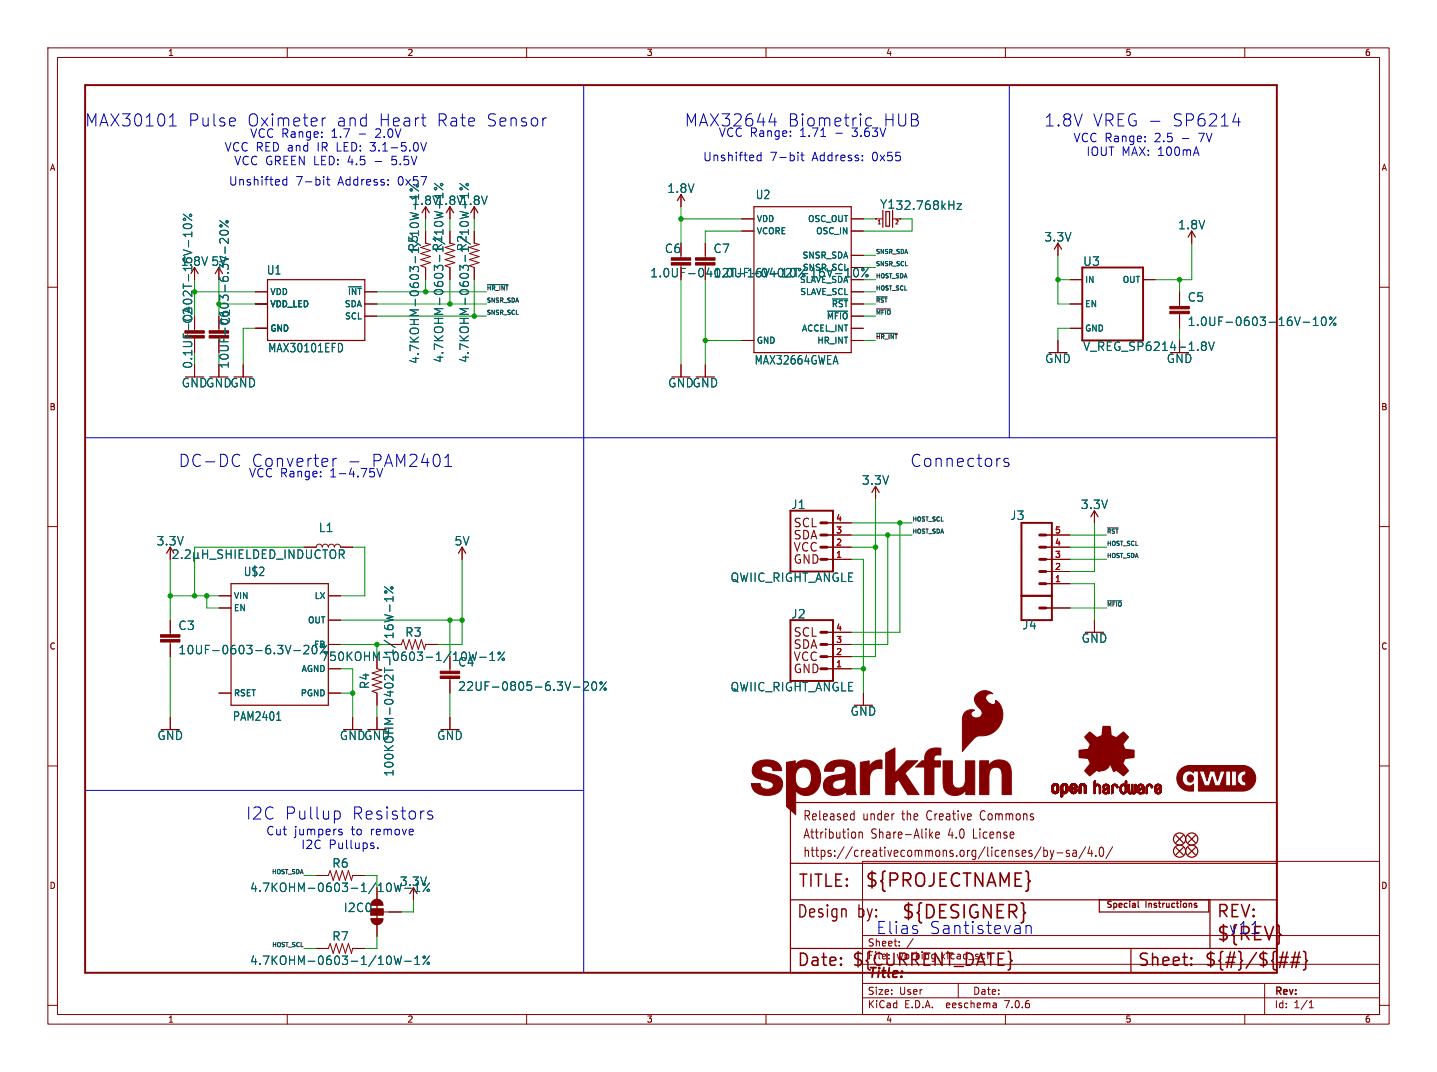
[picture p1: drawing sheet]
<svg xmlns="http://www.w3.org/2000/svg" width="300mm" height="224mm" viewBox="0 0 300 224" stroke-linecap="round" stroke-linejoin="round" font-family="sans-serif">
<defs><g id="words">
<g font-size="3.8" fill="#840000">
<text x="180.6" y="185.7">${PROJECTNAME}</text>
<text x="188.2" y="192.3">${DESIGNER}</text>
</g>
<text font-size="3.8" fill="#0000c2" x="254" y="196.9">${REV}</text>
<g font-size="3.5" fill="#0000c2">
<text x="17.7" y="26.6">MAX30101</text>
<text x="39.2" y="26.6">Pulse</text>
<text x="51.5" y="26.6">Oximeter</text>
<text x="70.1" y="26.6">and</text>
<text x="78.9" y="26.6">Heart</text>
<text x="90.9" y="26.6">Rate</text>
<text x="101.3" y="26.6">Sensor</text>
<text x="143" y="26.6">MAX32644</text>
<text x="164.5" y="26.6">Biometric</text>
<text x="184.4" y="26.6">HUB</text>
<text x="218.1" y="26.6">1.8V</text>
<text x="228.2" y="26.6">VREG -</text>
<text x="244.7" y="26.6">SP6214</text>
<text x="37.3" y="97.8">DC-DC</text>
<text x="52.5" y="97.8">Converter</text>
<text x="77.4" y="97.8">PAM2401</text>
<text x="190.1" y="97.8">Connectors</text>
<text x="51.4" y="171.4">I2C</text>
<text x="59.4" y="171.4">Pullup</text>
<text x="73.4" y="171.4">Resistors</text>
<text x="182.9" y="195.3">Elias</text>
<text x="194" y="195.3">Santistevan</text>
<text x="256.5" y="195.3">v11</text>
</g>
<g font-size="3.5" fill="#840000">
<text x="166.6" y="185.7">TITLE:</text>
<text x="166.4" y="192.1">Design</text>
<text x="179.1" y="192.1">by:</text>
<text x="254" y="192.1">REV:</text>
<text x="166.4" y="202.2">Date:</text>
<text x="177.8" y="202.2">${CURRENT_DATE}</text>
<text x="237.5" y="202.2">Sheet:</text>
<text x="251.5" y="202.2">${#}/${##}</text>
</g>
<text font-size="2.8" fill="#840000" x="181.2" y="204.8">Title:</text>
<g font-size="2.7" fill="#840000">
<text x="167.6" y="171.7">Released</text>
<text x="180.2" y="171.7">under</text>
<text x="188.6" y="171.7">the</text>
<text x="194" y="171.7">Creative</text>
<text x="205.4" y="171.7">Commons</text>
<text x="167.6" y="175.5">Attribution</text>
<text x="167.6" y="179.3">https://creativecommons.org/licenses/by-sa/4.0/</text>
<text x="181.9" y="175.5">Share-Alike</text>
<text x="198.2" y="175.5">4.0</text>
<text x="203.7" y="175.5">License</text>
</g>
<g font-size="2.5" fill="#0000c2">
<text x="52.2" y="29">VCC Range:</text>
<text x="69.2" y="29">1.7</text>
<text x="74.8" y="29">-</text>
<text x="78.5" y="29">2.0V</text>
<text x="150.1" y="28.8">VCC Range:</text>
<text x="167" y="28.8">1.71</text>
<text x="174.4" y="28.8">-</text>
<text x="178.1" y="28.8">3.63V</text>
<text x="224.1" y="29.9">VCC Range:</text>
<text x="241.1" y="29.9">2.5</text>
<text x="246.8" y="29.9">-</text>
<text x="250.5" y="29.9">7V</text>
<text x="46.9" y="31.9">VCC RED and</text>
<text x="48.8" y="34.7">VCC GREEN LED: 4.5</text>
<text x="66.3" y="31.9">IR LED: 3.1-5.0V</text>
<text x="78.3" y="34.7">-</text>
<text x="81.9" y="34.7">5.5V</text>
<text x="146.8" y="33.9">Unshifted</text>
<text x="160.8" y="33.9">7-bit</text>
<text x="169.6" y="33.9">Address:</text>
<text x="182.2" y="33.9">0x55</text>
<text x="226.9" y="32.8">IOUT MAX: 100mA</text>
<text x="47.7" y="39">Unshifted</text>
<text x="61.7" y="39">7-bit</text>
<text x="70.6" y="39">Address:</text>
<text x="51.9" y="99.9">VCC Range:</text>
<text x="68.9" y="99.9">1-4.75V</text>
<text x="55.5" y="174.7">Cut</text>
<text x="61.4" y="174.7">jumpers</text>
<text x="62.9" y="177.6">I2C</text>
<text x="68.6" y="177.6">Pullups.</text>
<text x="73.3" y="174.7">to</text>
<text x="77.4" y="174.7">remove</text>
</g>
<g font-size="2.5" fill="#006464">
<text x="83.1" y="39">0x57</text>
<text x="139.3" y="40.5">1.8V</text>
<text x="157.8" y="41.8">U2</text>
<text x="86" y="43">1.8V1.8V1.8V</text>
<text x="183.8" y="43.8">Y1</text>
<text x="187" y="44">32.768kHz</text>
<text x="87.5" y="52.6" transform="rotate(-90 87.5 52.6)">R5</text>
<text x="92.6" y="52.6" transform="rotate(-90 92.6 52.6)">R1</text>
<text x="97.6" y="52.6" transform="rotate(-90 97.6 52.6)">R2</text>
<text x="148.9" y="53.1">C7</text>
<text x="218.1" y="50.6">3.3V</text>
<text x="246" y="48.1">1.8V</text>
<text x="37.7" y="55.7">1.8V 5V</text>
<text x="55.7" y="57.5">U1</text>
<text x="148.9" y="58.1">1.0UF-0402T-16V-10%</text>
<text x="226.2" y="55.7">U3</text>
<text x="248" y="63.2">C5</text>
<text x="40.4" y="67.7" transform="rotate(-90 40.4 67.7)">C2</text>
<text x="248" y="68.3">1.0UF-0603-16V-10%</text>
<text x="55.9" y="73.8">MAX30101EFD</text>
<text x="87.7" y="76.1" transform="rotate(-90 87.7 76.1)">4.7KOHM-0603-1/10W-1%</text>
<text x="92.8" y="75.9" transform="rotate(-90 92.8 75.9)">4.7KOHM-0603-1/10W-1%</text>
<text x="98.1" y="75.9" transform="rotate(-90 98.1 75.9)">4.7KOHM-0603-1/10W-1%</text>
<text x="157.5" y="76.3">MAX32664GWEA</text>
<text x="218.2" y="76">GND</text>
<text x="226.2" y="73.5">V_REG_SP6214-1.8V</text>
<text x="243.6" y="76">GND</text>
<text x="37.9" y="81.1">GNDGNDGND</text>
<text x="139.5" y="81.1">GNDGND</text>
<text x="180" y="101.4">3.3V</text>
<text x="165.2" y="106.5">J1</text>
<text x="225.7" y="106.5">3.3V</text>
<text x="66.5" y="111.4">L1</text>
<text x="210.9" y="108.8">J3</text>
<text x="32.6" y="114.1">3.3V</text>
<text x="94.9" y="114.1">5V</text>
<text x="50.9" y="120.5">U$2</text>
<text x="152.5" y="121.8">QWIIC_RIGHT_ANGLE</text>
<text x="37.2" y="131.8">C3</text>
<text x="165.2" y="129.4">J2</text>
<text x="213.5" y="131.7">J4</text>
<text x="37.2" y="136.9">10UF-0603-6.3V-20%</text>
<text x="84.6" y="133.2">R3</text>
<text x="225.8" y="134.5">GND</text>
<text x="67" y="138.3">750KOHM-0603-1/10W-1%</text>
<text x="95.6" y="139.4">C4</text>
<text x="77.3" y="144" transform="rotate(-90 77.3 144)">R4</text>
<text x="95.6" y="144.5">22UF-0805-6.3V-20%</text>
<text x="152.5" y="144.6">QWIIC_RIGHT_ANGLE</text>
<text x="177.6" y="149.7">GND</text>
<text x="32.8" y="154.8">GND</text>
<text x="48.6" y="150.8">PAM2401</text>
<text x="70.9" y="154.8">GNDGND</text>
<text x="91.2" y="154.8">GND</text>
<text x="82.4" y="162.3" transform="rotate(-90 82.4 162.3)">100KOHM-0402T-1/16W-1%</text>
<text x="69.3" y="181.5">R6</text>
<text x="83.4" y="185.3">3.3V</text>
<text x="52.1" y="186.5">4.7KOHM-0603-1/10W-1%</text>
<text x="71.7" y="190.7">I2C0</text>
<text x="69.3" y="196.7">R7</text>
<text x="52.1" y="201.8">4.7KOHM-0603-1/10W-1%</text>
</g>
<g font-size="2.5" fill="#840000">
<text x="138.8" y="53.1">C6</text>
<text x="135.7" y="58.1">1.0UF-0402T-16V-10%</text>
<text x="48.2" y="68" transform="rotate(-90 48.2 68)">C1</text>
<text x="48" y="77.1" transform="rotate(-90 48 77.1)">10UF-0603-6.3V-20%</text>
<text x="165.6" y="110.4">SCL</text>
<text x="165.6" y="113">SDA</text>
<text x="165.6" y="118.1">GND</text>
<text x="165.6" y="115.5">VCC</text>
<text x="165.6" y="133.3">SCL</text>
<text x="165.6" y="135.8">SDA</text>
<text x="165.6" y="140.9">GND</text>
<text x="165.6" y="138.4">VCC</text>
</g>
<text font-size="2.5" fill="#009600" x="40.4" y="77.1" transform="rotate(-90 40.4 77.1)">0.1UF-0402T-16V-10%</text>
<g font-size="2.1" fill="#840000">
<text x="181.2" y="197.9">Sheet:</text>
<text x="181.2" y="200.6">File:</text>
<text x="187.2" y="200.6">working.kicad_sch</text>
<text x="181.2" y="208">Size:</text>
<text x="187.8" y="208">User</text>
<text x="203.2" y="208">Date:</text>
<text x="266.2" y="208.2">Rev:</text>
<text x="181.2" y="210.8">KiCad</text>
<text x="188.9" y="210.8">E.D.A.</text>
<text x="197.8" y="210.8">eeschema</text>
<text x="210.1" y="210.8">7.0.6</text>
<text x="266.2" y="210.8">Id:</text>
<text x="270.2" y="210.8">1/1</text>
</g>
<g font-size="1.8" fill="#840000">
<text x="35" y="11.9">1</text>
<text x="85" y="11.9">2</text>
<text x="135" y="11.9">3</text>
<text x="185" y="11.9">4</text>
<text x="235" y="11.9">5</text>
<text x="285" y="11.9">6</text>
<text x="10.3" y="35.9">A</text>
<text x="288.5" y="35.9">A</text>
<text x="10.3" y="85.9">B</text>
<text x="288.4" y="85.9">B</text>
<text x="10.3" y="135.9">C</text>
<text x="288.4" y="135.9">C</text>
<text x="10.3" y="185.9">D</text>
<text x="288.4" y="185.9">D</text>
<text x="230.9" y="190">Special</text>
<text x="239.3" y="190">Instructions</text>
<text x="35" y="213.8">1</text>
<text x="85" y="213.8">2</text>
<text x="135" y="213.8">3</text>
<text x="185" y="213.8">4</text>
<text x="235" y="213.8">5</text>
<text x="285" y="213.8">6</text>
</g>
<g font-size="1.8" fill="#006464">
<text x="158" y="46.6">VDD</text>
<text x="168.7" y="46.6">OSC_OUT</text>
<text x="158" y="49.1">VCORE</text>
<text x="170.4" y="49.1">OSC_IN</text>
<text x="167" y="59.3">SLAVE_SDA</text>
<text x="167.5" y="54.2">SNSR_SDA</text>
<text x="167.6" y="56.7">SNSR_SCL</text>
<text x="226.6" y="59.3">IN</text>
<text x="234.4" y="59.3">OUT</text>
<text x="56.4" y="64.4">VDD_LED</text>
<text x="56.4" y="61.8">VDD</text>
<text x="71.9" y="64.4">SDA</text>
<text x="72.6" y="61.8">~{INT}</text>
<text x="167" y="61.8">SLAVE_SCL</text>
<text x="173.6" y="64.4">~{RST}</text>
<text x="226.6" y="64.4">EN</text>
<text x="56.4" y="69.4">GND</text>
<text x="72" y="66.9">SCL</text>
<text x="158" y="72">GND</text>
<text x="167.4" y="69.4">ACCEL_INT</text>
<text x="170.6" y="72">HR_INT</text>
<text x="172.6" y="66.9">~{MFIO}</text>
<text x="226.6" y="69.4">GND</text>
<text x="48.8" y="125.3">VIN</text>
<text x="65.6" y="125.3">LX</text>
<text x="48.8" y="127.9">EN</text>
<text x="64.2" y="130.4">OUT</text>
<text x="65.5" y="135.5">FB</text>
<text x="62.9" y="140.6">AGND</text>
<text x="48.8" y="145.6">RSET</text>
<text x="62.7" y="145.6">PGND</text>
</g>
<g font-size="1.8" fill="#a90000">
<text x="174.6" y="111.5">3</text>
<text x="174.6" y="109">4</text>
<text x="220.3" y="111.5">5</text>
<text x="174.6" y="116.6">1</text>
<text x="174.6" y="114">2</text>
<text x="220.3" y="119.1">2</text>
<text x="220.3" y="116.6">3</text>
<text x="220.3" y="114">4</text>
<text x="220.3" y="121.7">1</text>
<text x="174.6" y="131.8">4</text>
<text x="174.6" y="136.9">2</text>
<text x="174.6" y="134.4">3</text>
<text x="174.6" y="139.4">1</text>
</g>
<g font-size="1.2" fill="#840000">
<text x="183.2" y="47.1">1</text>
<text x="186.9" y="47.1">2</text>
</g>
<g font-size="1.2" fill="#0f0f0f">
<text x="182.9" y="53.1">SNSR_SDA</text>
<text x="182.9" y="58.2">HOST_SDA</text>
<text x="182.9" y="55.6">SNSR_SCL</text>
<text x="101.6" y="63.3">SNSR_SDA</text>
<text x="101.6" y="60.7">~{HR_INT}</text>
<text x="101.6" y="65.8">SNSR_SCL</text>
<text x="182.9" y="60.7">HOST_SCL</text>
<text x="182.9" y="65.8">~{MFIO}</text>
<text x="182.9" y="63.3">~{RST}</text>
<text x="182.9" y="70.9">~{HR_INT}</text>
<text x="190.5" y="111.5">HOST_SDA</text>
<text x="190.5" y="109">HOST_SCL</text>
<text x="231.1" y="111.5">~{RST}</text>
<text x="231.1" y="114.1">HOST_SCL</text>
<text x="231.1" y="116.6">HOST_SDA</text>
<text x="231.1" y="126.8">~{MFIO}</text>
<text x="56.7" y="182.6">HOST_SDA</text>
<text x="56.7" y="197.9">HOST_SCL</text>
</g>
</g></defs>
<g fill="none" stroke="#840000" stroke-width=".21">
<path d="M10 10h280.2v203.9h-280.2zM12 12h276.2v199.9h-276.2zM60 10v2M110 10v2M160 10v2M210 10v2M260 10v2M10 60h2M88.9 43.2v2.5M88.9 48.3v2.5l1 .3-2 .6 2 .6-2 .7 2 .6-2 .6 2 .7-2 .6 1 .4v2.5M94 43.2v2.5M94 48.3v2.5l1 .3-2 .6 2 .6-2 .7 2 .6-2 .6 2 .7-2 .6 1 .4v2.5"/>
<path d="M99.1 43.2v2.5M99.1 48.3v2.5l1 .3-2.1 .6 2.1 .6-2.1 .7 2.1 .6-2.1 .6 2.1 .7-2.1 .6 1.1 .4v2.5M142.2 40.6v2.6M142.2 55.4v.5M147.3 50.8v3M147.3 55.4v.5M154.9 45.7h2.6M154.9 48.3h2.6M177.8 58.4h2.5M177.8 45.7h2.5M177.8 53.3h2.5M177.8 48.3h2.5"/>
<path d="M177.8 55.9h2.5M182.9 45.7h.1M182.9 45.7h1.5M186.4 45.7h1.6M188 45.7h.1M221 50.8v2.5M223.5 58.4h2.6M238.8 58.4h2.5M248.9 48.3v2.5M288.2 60h2M40.6 76.2v2.5M45.7 76.2v2.5"/>
<path d="M50.8 76.2v2.5M53.3 63.5h2.6M53.3 61h2.6M53.3 68.6h2.6M76.2 63.5h2.5M76.2 61h2.5M76.2 66h2.5M142.2 76.2v2.5M147.3 76.2v2.5M154.9 71.1h2.6M177.8 63.5h2.5M177.8 61h2.5"/>
<path d="M177.8 68.6h2.5M177.8 66h2.5M177.8 71.1h2.5M221 71.1v2.6M223.5 63.5h2.6M223.5 68.6h2.6M246.4 61v3M246.4 65.5v3.1M10 110h2M35.6 114.3v2.5M63.5 114.3h2.5l.2-.4 .5-.2 .4 .2 .2 .4 .2-.4 .4-.2 .5 .2 .2 .4 .2-.4 .4-.2 .5 .2 .1 .4 .2-.4 .5-.2 .4 .2 .2 .4h2.6M96.5 114.3v2.5"/>
<path d="M172.7 116.8h5.1M172.7 114.3h5.1M172.7 111.8h5.1M172.7 109.2h5.1M182.9 101.6v2.5M218.4 119.4h5.1M218.4 116.8h5.1M218.4 114.3h5.1M218.4 111.8h5.1M228.6 106.7v2.5M288.2 110h2M35.6 129.5v3.1"/>
<path d="M35.6 134.1v3.1M45.7 124.5h2.6M45.7 127h2.6M68.6 139.7h2.5M68.6 134.6h2.5M68.6 124.5h2.5M68.6 129.5h2.5M78.7 137.2v2.5l1.1 .3-2.1 .6 2.1 .6-2.1 .7 2.1 .6-2.1 .6 2.1 .7-2.1 .6 1 .4v2.5M81.3 134.6h2.5l.4-1 .6 2 .7-2 .6 2 .6-2 .7 2 .6-2 .6 2 .3-1h2.5M94 137.2v3M172.7 139.7h5.1M172.7 137.2h5.1"/>
<path d="M172.7 134.6h5.1M172.7 132.1h5.1M218.4 121.9h5.1M218.4 127h5.1M228.6 129.5v2.6M10 160h2M35.6 149.9v2.5M45.7 144.8h2.6M68.6 144.8h2.5M73.7 149.9v2.5M78.7 149.9v2.5M94 141.7v3.1"/>
<path d="M94 149.9v2.5M180.3 144.8v2.5M288.2 160h2M177.9 170l.5 .1M178.4 169.3v2M178.4 171.2l-.5 .1M178.6 174v.9M179.4 173.8v1.3M179.4 174l.3-.2 .4 .1v1.2M180.2 179.9h108v32h-108zM194.3 174.4l.5 .7M194.8 173.8l-.6 .7"/>
<path d="M195.4 174.4l.8-.1-.1-.4-.4-.1-.3 .3 .1 .9h.6M217.5 176.9l-1.4 2.5M218 177v1.9M218 177.7l.5-.1 .3 .4-.2 .8h-.6M219.4 177.6l.3 1.3M219.7 178.9l-.1 .5-.2 .1M220.1 177.6l-.4 1.3M220.8 178.2h1.2M223.3 177.7l-.4-.1-.2 .3 .1 .3 .5 .1v.5h-.6M224.1 177.7h.6l.1 1.2M224.8 178.1l-.5 .1a.4 .4 0 0 0-.3 .3 .4 .4 0 0 0 .3 .4l.5-.1M226.8 176.9l-1.4 2.5"/>
<path d="M227.6 176.9l-.4 1.4h1.1M228 177.6v1.3M228.9 178.7v.2M229.8 177.1l.3-.1a1.34 1.34 0 0 1 0 1.9h-.1a1.44 1.44 0 0 1-.2-1.8zM232.4 176.9l-1.4 2.5M66 182.9h2.6l.4-1 .6 2 .6-2 .7 2 .6-2 .6 2 .7-2 .6 2 .3-1h2.5M66 198.1h2.6l.4-1 .6 2 .6-2 .7 2 .6-2 .6 2 .7-2 .6 2 .3-1h2.5M77.5 189.9h2.5v1.2h-2.5M78.7 185.4v2.6M78.7 193v2.6M80 190.5h3.8M86.4 185.4v2.6"/>
<path d="M180.2 195.4h108M187.8 197.5v.1M187.8 196.7v.1M190.8 196l-1.3 2M10 210h2M60 211.9v2M110 211.9v2M160 211.9v2M180.2 208.4h108M180.2 205.4h108M180.2 201.4h108M200.2 205.4v3"/>
<path d="M208 209.6l.1 .9M208.1 210.4l-.1 .1M208.1 209.9h-.1M210 211.9v2M260 211.9v2M264.2 205.4v6.5M273.5 210.5h.8M273.5 209.4l.4-.4v1.5M288.2 210h2"/>
</g>
<path d="M17.8 17.8h248.9v185.4h-248.9zM226.1 55.9h12.7v15.2h-12.7zM165.1 106.7h8.9v12.7h-8.9zM213.4 109.2h6.3v20.3h-6.3zM165.1 129.5h8.9v12.7h-8.9zM213.4 124.5h6.3" fill="none" stroke="#840000" stroke-width=".41"/>
<g fill="none" stroke="#840000" stroke-width=".61">
<path d="M171.4 116.8h1.3M171.4 114.3h1.3M171.4 111.8h1.3M171.4 109.2h1.3M217.2 119.4h1.2M217.2 116.8h1.2M217.2 114.3h1.2M217.2 111.8h1.2M171.4 139.7h1.3M171.4 137.2h1.3M171.4 134.6h1.3M171.4 132.1h1.3"/>
<path d="M217.2 121.9h1.2M217.2 127h1.2"/>
</g>
<g fill="#840000" stroke="#840000" stroke-width=".21">
<path d="M169.5 162.5h1.9v.7l-.4 1.3-1.7-.8z"/>
<path d="M185 157.3l1.9-1.1v5.3l2.5-2.6h2.3l-2.7 2.6 3 4.5h-2.4l-1.9-3.2-.8 .8v2.4h-1.9z"/>
<path d="M174.4 161.9l1.2-.1 .3 1-1.2 .2z"/>
<path d="M179.7 159.3l1.9-.4v1.3a2.32 2.32 0 0 1 2.6-1.4v1.8a2.07 2.07 0 0 0-2.6 2.6v2.8h-1.9z"/>
<path d="M197 158.9h1.9v2a7.8 7.8 0 0 0 .3 3.3 1.42 1.42 0 0 0 1.6 .3 1.42 1.42 0 0 0 .8-1.4l.1-4.2h1.9v7.1h-1.2a.52 .52 0 0 1-.6-.1 .52 .52 0 0 1-.1-.7v-.2a2.67 2.67 0 0 1-4.4-.1l-.3-1.6z"/>
<path d="M204.7 158.9h1.1a.51 .51 0 0 1 .7 .1 .51 .51 0 0 1 0 .7v.2a2.66 2.66 0 0 1 4.5 0l.2 1.1v5h-1.9v-2a7.8 7.8 0 0 0-.3-3.3 1.42 1.42 0 0 0-1.6-.3 1.42 1.42 0 0 0-.8 1.4v4.2h-2z"/>
<path d="M164.3 159.3l1.8-.4v.9a2.87 2.87 0 0 1 3-1 2.87 2.87 0 0 1 2.1 2.3l.2 1.4h-1.9a1.86 1.86 0 0 0-2.1-2.2 2.36 2.36 0 0 0-1.2 3 1.6 1.6 0 0 0 1.4 1.4 1.6 1.6 0 0 0 1.7-1l1.7 .8a2.8 2.8 0 0 1-4.8 .6v5.1l-1.9-1.7z"/>
<path d="M157.7 159.5a4.4 4.4 0 0 1 4.9 0l.6 .9 .1 .6h-1.9a1.44 1.44 0 0 0-2.1-.8l-.2 .3a.89 .89 0 0 0 1 1 6.2 6.2 0 0 1 3 1.1 2.22 2.22 0 0 1-1.7 3.4 4 4 0 0 1-4.1-1.1l-.4-1.2h1.9a1.51 1.51 0 0 0 1.2 1.1 1.51 1.51 0 0 0 1.5-.6v-.4a4.1 4.1 0 0 0-2.6-1 1.9 1.9 0 0 1-1.7-1.3 1.9 1.9 0 0 1 .5-2z"/>
<path d="M193.7 156.8a4.3 4.3 0 0 1 2.8-.5l-.1 1.4a.96 .96 0 0 0-1.3 .9v.3h1.3v1.3h-1.3v5.8h-2v-5.8h-1.9l.9-.8a.98 .98 0 0 1 1-.5v-.3a2.66 2.66 0 0 1 .6-1.8z"/>
<path d="M172.9 159.6a4.8 4.8 0 0 1 5.3-.1 5.3 5.3 0 0 1 .4 3.1v2.3l.3 1.1h-1.4a.56 .56 0 0 1-.6-.1 .56 .56 0 0 1-.1-.6 3.3 3.3 0 0 1-4.4 .1 2.17 2.17 0 0 1-.1-2.4 2.17 2.17 0 0 1 2.1-1.1l.3 1.1a.95 .95 0 0 0-.8 1.1 .95 .95 0 0 0 1.2 .8 1.67 1.67 0 0 0 1.6-2.1v-.3l-.8 .3-.3-1a.9 .9 0 0 0 1-1 .9 .9 0 0 0-1.2-.8 1.1 1.1 0 0 0-1.3 1.1h-1.9l.2-.9z"/>
<path d="M38.6 70.1h4.1v.5h-4.1z"/>
<path d="M38.6 69.1h4.1v.5h-4.1z"/>
<path d="M33.5 133.6h4.1v.5h-4.1z"/>
<path d="M33.5 132.6h4.1v.5h-4.1z"/>
<path d="M91.9 141.2h4.1v.5h-4.1z"/>
<path d="M91.9 140.2h4.1v.5h-4.1z"/>
<path d="M43.7 70.1h4.1v.5h-4.1z"/>
<path d="M43.7 69.1h4.1v.5h-4.1z"/>
<path d="M219.7 165.1h.4z"/>
<path d="M219.7 165l.4 .1z"/>
<path d="M219.7 165h.4z"/>
<path d="M219.7 164.9l.4 .1z"/>
<path d="M219.7 164.9h.4z"/>
<path d="M219.7 164.8l.4 .1z"/>
<path d="M219.7 164.8h.4z"/>
<path d="M219.7 164.7l.4 .1z"/>
<path d="M219.7 164.7h.4z"/>
<path d="M219.7 164.6l.4 .1z"/>
<path d="M219.7 164.6h.4z"/>
<path d="M219.7 164.5l.4 .1z"/>
<path d="M219.7 164.5h.4z"/>
<path d="M219.7 164.4l.4 .1z"/>
<path d="M219.7 164.4h.4z"/>
<path d="M219.7 164.3l.4 .1z"/>
<path d="M219.7 165.2h.4z"/>
<path d="M219.7 165.1l.4 .1z"/>
<path d="M219.7 164.3h.4z"/>
<path d="M219.7 165.3h.5z"/>
<path d="M219.7 165.3h.4z"/>
<path d="M219.7 165.2l.4 .1z"/>
<path d="M219.7 164.2l.4 .1z"/>
<path d="M219.7 164.2h.4z"/>
<path d="M219.7 164.2h.5z"/>
<path d="M219.7 164.1l.5 .1z"/>
<path d="M219.7 164.1h.5z"/>
<path d="M219.7 165.4h.6z"/>
<path d="M219.7 165.3l.5 .1z"/>
<path d="M219.7 164.1h.6z"/>
<path d="M219.8 165.4h.5z"/>
<path d="M219.8 164.1h.5z"/>
<path d="M219.8 165.4h1.3z"/>
<path d="M219.8 165.4h.6z"/>
<path d="M219.8 164l1.2 .1z"/>
<path d="M219.8 165.4h1.2z"/>
<path d="M219.8 164h1.2z"/>
<path d="M219.8 165.5h1.2z"/>
<path d="M219.8 165.4l1.2 .1z"/>
<path d="M219.8 163.9l1.2 .1z"/>
<path d="M219.8 163.9h1.2z"/>
<path d="M219.9 165.5l1.1 .1z"/>
<path d="M219.9 165.6h1.1z"/>
<path d="M219.9 163.9h1.1z"/>
<path d="M219.9 165.6h1z"/>
<path d="M219.9 163.9h1z"/>
<path d="M219.9 163.8l1 .1z"/>
<path d="M219.9 163.8h1z"/>
<path d="M220 165.6l.9 .1z"/>
<path d="M220 163.8h.9z"/>
<path d="M220 165.7h.8z"/>
<path d="M220 163.8h.8z"/>
<path d="M220 163.7l.8 .1z"/>
<path d="M220.1 163.7h.7z"/>
<path d="M220.1 165.7h.7z"/>
<path d="M220.1 165.7h.6z"/>
<path d="M220.1 163.7h.6z"/>
<path d="M220.1 165.7l.6 .1z"/>
<path d="M220.2 163.7h.4z"/>
<path d="M220.2 165.8h.4z"/>
<path d="M220.3 163.7h.3z"/>
<path d="M220.3 165.8h.2z"/>
<path d="M220.3 163.7h.2z"/>
<path d="M220.5 164.1h.6z"/>
<path d="M220.5 165.4h.6z"/>
<path d="M220.6 165.4h.5z"/>
<path d="M220.6 164.1h.5z"/>
<path d="M220.6 165.3l.5 .1z"/>
<path d="M220.6 165.3h.5z"/>
<path d="M220.6 164.1l.5 .1z"/>
<path d="M220.7 165.3h.4z"/>
<path d="M220.7 164.2h.4z"/>
<path d="M220.7 165.2l.4 .1z"/>
<path d="M220.7 165.2h.4z"/>
<path d="M220.7 164.3h.4z"/>
<path d="M220.7 164.2l.4 .1z"/>
<path d="M220.7 165.1l.4 .1z"/>
<path d="M220.7 165.1h.4z"/>
<path d="M220.7 165l.4 .1z"/>
<path d="M220.7 165h.4z"/>
<path d="M220.7 164.9l.4 .1z"/>
<path d="M220.7 164.9h.4z"/>
<path d="M220.7 164.8l.4 .1z"/>
<path d="M220.7 164.8h.4z"/>
<path d="M220.7 164.7l.4 .1z"/>
<path d="M220.7 164.7h.4z"/>
<path d="M220.7 164.6l.4 .1z"/>
<path d="M220.7 164.6h.4z"/>
<path d="M220.7 164.5l.4 .1z"/>
<path d="M220.7 164.5h.4z"/>
<path d="M220.7 164.4l.4 .1z"/>
<path d="M220.7 164.4h.4z"/>
<path d="M220.7 164.3l.4 .1z"/>
<path d="M221.6 166.4h.2z"/>
<path d="M221.6 166.4h.3z"/>
<path d="M221.6 166.4h.4z"/>
<path d="M221.6 166.3l.4 .1z"/>
<path d="M221.6 166.3h.4z"/>
<path d="M221.6 166.2l.4 .1z"/>
<path d="M221.6 166.2h.4z"/>
<path d="M221.6 166.1l.4 .1z"/>
<path d="M221.6 166.1h.4z"/>
<path d="M221.6 166l.4 .1z"/>
<path d="M221.6 166h.4z"/>
<path d="M221.6 165.9l.4 .1z"/>
<path d="M221.6 165.9h.4z"/>
<path d="M221.6 165.8l.4 .1z"/>
<path d="M221.6 165.8h.4z"/>
<path d="M221.6 165.7l.4 .1z"/>
<path d="M221.6 165.7h1z"/>
<path d="M221.6 165.7h1.1z"/>
<path d="M221.6 165.7h1.2z"/>
<path d="M221.6 165.6l1.2 .1z"/>
<path d="M221.6 165.6h1.2z"/>
<path d="M221.6 165.6h1.3z"/>
<path d="M221.6 165.5l1.3 .1z"/>
<path d="M221.6 165.5h1.3z"/>
<path d="M221.6 165.4l1.3 .1z"/>
<path d="M221.6 165.4h1.4z"/>
<path d="M221.6 165.4h.7z"/>
<path d="M221.6 165.4h.6z"/>
<path d="M221.6 165.3l.6 .1z"/>
<path d="M221.6 165.3h.5z"/>
<path d="M221.6 165.2l.5 .1z"/>
<path d="M221.6 165.2h.4z"/>
<path d="M221.6 165.1l.4 .1z"/>
<path d="M221.6 165.1h.4z"/>
<path d="M221.6 165l.4 .1z"/>
<path d="M221.6 165h.4z"/>
<path d="M221.6 164.9l.4 .1z"/>
<path d="M221.6 164.9h.4z"/>
<path d="M221.6 164.8l.4 .1z"/>
<path d="M221.6 164.8h.4z"/>
<path d="M221.6 164.7l.4 .1z"/>
<path d="M221.6 164.7h.4z"/>
<path d="M221.6 164.6l.4 .1z"/>
<path d="M221.6 164.6h.4z"/>
<path d="M221.6 164.5l.4 .1z"/>
<path d="M221.6 164.5h.4z"/>
<path d="M221.6 164.4l.4 .1z"/>
<path d="M221.6 164.4h.4z"/>
<path d="M221.6 164.3l.4 .1z"/>
<path d="M221.6 164.3h.4z"/>
<path d="M221.6 164.2l.4 .1z"/>
<path d="M221.6 166.5h.2z"/>
<path d="M221.6 166.4l.2 .1z"/>
<path d="M221.6 164.2h.4z"/>
<path d="M221.6 164.2h.5z"/>
<path d="M221.6 166.5h.1z"/>
<path d="M221.6 164.1l.5 .1z"/>
<path d="M221.6 164.1h.5z"/>
<path d="M221.6 164.1h.6z"/>
<path d="M221.7 164.1h.5z"/>
<path d="M221.7 164l1.3 .1z"/>
<path d="M221.7 164h1.3z"/>
<path d="M221.7 164h1.2z"/>
<path d="M221.7 163.9l1.2 .1z"/>
<path d="M221.7 163.9h1.2z"/>
<path d="M221.8 163.9h1.1z"/>
<path d="M221.8 163.9h1z"/>
<path d="M221.8 163.8l1 .1z"/>
<path d="M221.8 163.8h1z"/>
<path d="M221.9 163.8h.9z"/>
<path d="M221.9 163.8h.8z"/>
<path d="M222 163.8h.7z"/>
<path d="M222 163.7l.7 .1z"/>
<path d="M222 163.7h.7z"/>
<path d="M222 163.7h.6z"/>
<path d="M222.1 165.7l.5 .1z"/>
<path d="M222.1 163.7h.5z"/>
<path d="M222.1 165.8h.4z"/>
<path d="M222.1 163.7h.4z"/>
<path d="M222.2 165.8h.3z"/>
<path d="M222.2 163.7h.3z"/>
<path d="M222.2 163.7h.2z"/>
<path d="M222.2 165.8h.2z"/>
<path d="M222.4 164.1h.6z"/>
<path d="M222.4 165.4h.6z"/>
<path d="M222.5 165.4h.5z"/>
<path d="M222.5 164.1h.5z"/>
<path d="M222.5 165.3l.5 .1z"/>
<path d="M222.5 165.3h.5z"/>
<path d="M222.6 165.3h.4z"/>
<path d="M222.6 164.1l.4 .1z"/>
<path d="M222.6 164.2h.4z"/>
<path d="M222.6 165.2l.4 .1z"/>
<path d="M222.6 165.2h.4z"/>
<path d="M222.6 165.2h.5z"/>
<path d="M222.6 164.3h.5z"/>
<path d="M222.6 164.2l.4 .1z"/>
<path d="M222.7 165.2h.4z"/>
<path d="M222.7 164.3h.4z"/>
<path d="M222.7 165.1l.4 .1z"/>
<path d="M222.7 165.1h.4z"/>
<path d="M222.7 164.4h.4z"/>
<path d="M222.7 164.3l.4 .1z"/>
<path d="M222.7 165l.4 .1z"/>
<path d="M222.7 165h.4z"/>
<path d="M222.7 164.9l.4 .1z"/>
<path d="M222.7 164.9h.4z"/>
<path d="M222.7 164.8l.4 .1z"/>
<path d="M222.7 164.8h.4z"/>
<path d="M222.7 164.7l.4 .1z"/>
<path d="M222.7 164.7h.4z"/>
<path d="M222.7 164.6l.4 .1z"/>
<path d="M222.7 164.6h.4z"/>
<path d="M222.7 164.5l.4 .1z"/>
<path d="M222.7 164.5h.4z"/>
<path d="M222.7 164.4l.4 .1z"/>
<path d="M223.5 165.2h.4z"/>
<path d="M223.5 165.1l.4 .1z"/>
<path d="M223.5 165.1h.4z"/>
<path d="M223.5 165.1h.5z"/>
<path d="M223.5 165l.5 .1z"/>
<path d="M223.5 165h.5z"/>
<path d="M223.5 165h.6z"/>
<path d="M223.5 165h.7z"/>
<path d="M223.5 164.9l.7 .1z"/>
<path d="M223.5 164.9h.7z"/>
<path d="M223.5 164.9h.8z"/>
<path d="M223.5 164.9h.9z"/>
<path d="M223.5 164.8l.9 .1z"/>
<path d="M223.5 164.8h.9z"/>
<path d="M223.5 164.8h1z"/>
<path d="M223.5 164.8h1.1z"/>
<path d="M223.5 164.7l1.1 .1z"/>
<path d="M223.5 164.7h1.2z"/>
<path d="M223.5 164.7h1.3z"/>
<path d="M223.5 164.6l1.3 .1z"/>
<path d="M223.5 164.6h1.4z"/>
<path d="M223.5 164.6h.4z"/>
<path d="M223.5 164.5l.4 .1z"/>
<path d="M223.5 164.5h.4z"/>
<path d="M223.5 164.4l.4 .1z"/>
<path d="M223.5 164.4h.4z"/>
<path d="M223.5 164.3l.4 .1z"/>
<path d="M223.5 164.3h.4z"/>
<path d="M223.5 164.2l.4 .1z"/>
<path d="M223.5 165.3h.5z"/>
<path d="M223.5 165.2l.4 .1z"/>
<path d="M223.5 164.2h.4z"/>
<path d="M223.5 164.2h.5z"/>
<path d="M223.5 164.1l.5 .1z"/>
<path d="M223.5 164.1h.5z"/>
<path d="M223.6 165.3l.5 .1z"/>
<path d="M223.6 164.1h.4z"/>
<path d="M223.6 164.1h.5z"/>
<path d="M223.6 165.4h.5z"/>
<path d="M223.6 165.4h1.3z"/>
<path d="M223.6 165.4h.6z"/>
<path d="M223.6 164.1h.6z"/>
<path d="M223.6 164l1.3 .1z"/>
<path d="M223.6 164h1.3z"/>
<path d="M223.6 165.5h1.2z"/>
<path d="M223.6 165.4l1.2 .1z"/>
<path d="M223.6 164h1.2z"/>
<path d="M223.7 165.5h1.1z"/>
<path d="M223.7 164h1.1z"/>
<path d="M223.7 163.9l1.1 .1z"/>
<path d="M223.7 165.5l1.1 .1z"/>
<path d="M223.7 163.9h1.1z"/>
<path d="M223.7 165.6h1.1z"/>
<path d="M223.7 165.6h1z"/>
<path d="M223.7 163.9h1z"/>
<path d="M223.8 165.6h.9z"/>
<path d="M223.8 163.8l.9 .1z"/>
<path d="M223.8 163.8h.9z"/>
<path d="M223.8 165.6l.9 .1z"/>
<path d="M223.8 165.7h.9z"/>
<path d="M223.8 165.7h.8z"/>
<path d="M223.8 163.8h.8z"/>
<path d="M223.9 165.7h.7z"/>
<path d="M223.9 163.8h.7z"/>
<path d="M223.9 163.7l.7 .1z"/>
<path d="M223.9 163.7h.7z"/>
<path d="M223.9 163.7h.6z"/>
<path d="M223.9 165.7h.6z"/>
<path d="M224 163.7h.5z"/>
<path d="M224 165.7l.5 .1z"/>
<path d="M224 164.6h.9z"/>
<path d="M224 163.7h.4z"/>
<path d="M224 165.8h.4z"/>
<path d="M224.1 163.7h.3z"/>
<path d="M224.1 165.8h.3z"/>
<path d="M224.1 164.6h.8z"/>
<path d="M224.1 165.8h.2z"/>
<path d="M224.1 164.5l.8 .1z"/>
<path d="M224.1 163.7h.2z"/>
<path d="M224.1 164.5h.8z"/>
<path d="M224.2 164.5h.7z"/>
<path d="M224.3 164.5h.6z"/>
<path d="M224.3 164.1h.6z"/>
<path d="M224.3 165.4h.6z"/>
<path d="M224.4 165.4h.5z"/>
<path d="M224.4 164.4l.5 .1z"/>
<path d="M224.4 164.4h.5z"/>
<path d="M224.4 164.1h.5z"/>
<path d="M224.4 165.3l.5 .1z"/>
<path d="M224.4 165.3h.5z"/>
<path d="M224.5 165.3h.4z"/>
<path d="M224.5 164.1l.4 .1z"/>
<path d="M224.5 164.4h.4z"/>
<path d="M224.5 164.2h.4z"/>
<path d="M224.5 165.2l.4 .1z"/>
<path d="M224.5 165.2h.4z"/>
<path d="M224.5 164.3l.4 .1z"/>
<path d="M224.5 164.3h.4z"/>
<path d="M224.5 164.2l.4 .1z"/>
<path d="M224.6 165.2h.3z"/>
<path d="M224.6 165.1l.3 .1z"/>
<path d="M224.6 165.1h.3z"/>
<path d="M224.6 165l.3 .1z"/>
<path d="M224.6 165h.3z"/>
<path d="M224.7 165h.2z"/>
<path d="M224.7 164.9l.2 .1z"/>
<path d="M224.7 164.9h.2z"/>
<path d="M224.8 164.9h.1z"/>
<path d="M225.4 165.7h.3z"/>
<path d="M225.4 165.7h.4z"/>
<path d="M225.4 165.6l.4 .1z"/>
<path d="M225.4 165.6h.4z"/>
<path d="M225.4 165.5l.4 .1z"/>
<path d="M225.4 165.5h.4z"/>
<path d="M225.4 165.4l.4 .1z"/>
<path d="M225.4 165.4h.4z"/>
<path d="M225.4 165.3l.4 .1z"/>
<path d="M225.4 165.3h.4z"/>
<path d="M225.4 165.2l.4 .1z"/>
<path d="M225.4 165.2h.4z"/>
<path d="M225.4 165.1l.4 .1z"/>
<path d="M225.4 165.1h.4z"/>
<path d="M225.4 165l.4 .1z"/>
<path d="M225.4 165h.4z"/>
<path d="M225.4 164.9l.4 .1z"/>
<path d="M225.4 164.9h.4z"/>
<path d="M225.4 164.8l.4 .1z"/>
<path d="M225.4 164.8h.4z"/>
<path d="M225.4 164.7l.4 .1z"/>
<path d="M225.4 164.7h.4z"/>
<path d="M225.4 164.6l.4 .1z"/>
<path d="M225.4 164.6h.4z"/>
<path d="M225.4 164.5l.4 .1z"/>
<path d="M225.4 164.5h.4z"/>
<path d="M225.4 164.4l.4 .1z"/>
<path d="M225.4 164.4h.4z"/>
<path d="M225.4 164.3l.4 .1z"/>
<path d="M225.4 164.3h.4z"/>
<path d="M225.4 165.7h.2z"/>
<path d="M225.4 164.2l.5 .1z"/>
<path d="M225.4 165.7l.2 .1z"/>
<path d="M225.4 164.2h.5z"/>
<path d="M225.5 164.2h.4z"/>
<path d="M225.5 164.1l.4 .1z"/>
<path d="M225.5 164.1h.4z"/>
<path d="M225.5 164.1h.5z"/>
<path d="M225.5 164.1h.6z"/>
<path d="M225.5 164l1.3 .1z"/>
<path d="M225.5 164h1.3z"/>
<path d="M225.5 164h1.2z"/>
<path d="M225.6 164h1.1z"/>
<path d="M225.6 163.9l1.1 .1z"/>
<path d="M225.6 163.9h1.1z"/>
<path d="M225.6 163.8l1.1 .1z"/>
<path d="M225.7 163.8h.9z"/>
<path d="M225.7 163.8h.8z"/>
<path d="M225.8 163.8h.7z"/>
<path d="M225.8 163.7l.7 .1z"/>
<path d="M225.8 163.7h.7z"/>
<path d="M225.8 163.7h.6z"/>
<path d="M225.9 163.7h.5z"/>
<path d="M226 163.7h.3z"/>
<path d="M226.1 163.7h.2z"/>
<path d="M226.2 164.1h.6z"/>
<path d="M226.3 164.1h.5z"/>
<path d="M226.4 164.1h.4z"/>
<path d="M226.4 164.1l.4 .1z"/>
<path d="M226.4 164.2h.4z"/>
<path d="M226.4 164.2h.5z"/>
<path d="M226.5 164.2l.4 .1z"/>
<path d="M226.5 164.3h.4z"/>
<path d="M226.5 165.7h.3z"/>
<path d="M226.5 165.7h.4z"/>
<path d="M226.5 165.6l.4 .1z"/>
<path d="M226.5 165.6h.4z"/>
<path d="M226.5 165.5l.4 .1z"/>
<path d="M226.5 165.5h.4z"/>
<path d="M226.5 165.4l.4 .1z"/>
<path d="M226.5 165.4h.4z"/>
<path d="M226.5 165.3l.4 .1z"/>
<path d="M226.5 165.3h.4z"/>
<path d="M226.5 165.2l.4 .1z"/>
<path d="M226.5 165.2h.4z"/>
<path d="M226.5 165.1l.4 .1z"/>
<path d="M226.5 165.1h.4z"/>
<path d="M226.5 165l.4 .1z"/>
<path d="M226.5 165h.4z"/>
<path d="M226.5 164.9l.4 .1z"/>
<path d="M226.5 164.9h.4z"/>
<path d="M226.5 164.8l.4 .1z"/>
<path d="M226.5 164.8h.4z"/>
<path d="M226.5 164.7l.4 .1z"/>
<path d="M226.5 164.7h.4z"/>
<path d="M226.5 164.6l.4 .1z"/>
<path d="M226.5 164.6h.4z"/>
<path d="M226.5 164.5l.4 .1z"/>
<path d="M226.5 164.5h.4z"/>
<path d="M226.5 164.4l.4 .1z"/>
<path d="M226.5 164.4h.4z"/>
<path d="M226.5 164.3l.4 .1z"/>
<path d="M226.5 165.7h.2z"/>
<path d="M226.5 165.7l.2 .1z"/>
<path d="M228.5 165.8h.2z"/>
<path d="M228.5 165.7l.2 .1z"/>
<path d="M228.5 163.3h.3z"/>
<path d="M228.5 165.7h.3z"/>
<path d="M228.5 165.6l.3 .1z"/>
<path d="M228.5 165.6h.3z"/>
<path d="M228.5 165.5l.3 .1z"/>
<path d="M228.5 165.5h.3z"/>
<path d="M228.5 165.4l.3 .1z"/>
<path d="M228.5 165.4h.3z"/>
<path d="M228.5 165.3l.3 .1z"/>
<path d="M228.5 165.3h.3z"/>
<path d="M228.5 165.2l.3 .1z"/>
<path d="M228.5 165.2h.3z"/>
<path d="M228.5 165.1l.3 .1z"/>
<path d="M228.5 165.1h.3z"/>
<path d="M228.5 165l.3 .1z"/>
<path d="M228.5 165h.3z"/>
<path d="M228.5 164.9l.3 .1z"/>
<path d="M228.5 164.9h.3z"/>
<path d="M228.5 164.8l.3 .1z"/>
<path d="M228.5 164.8h.3z"/>
<path d="M228.5 164.7l.3 .1z"/>
<path d="M228.5 164.7h.3z"/>
<path d="M228.5 164.6l.3 .1z"/>
<path d="M228.5 164.6h.3z"/>
<path d="M228.5 164.5l.3 .1z"/>
<path d="M228.5 164.5h.3z"/>
<path d="M228.5 164.4l.3 .1z"/>
<path d="M228.5 164.4h.3z"/>
<path d="M228.5 164.3l.3 .1z"/>
<path d="M228.5 164.3h.3z"/>
<path d="M228.5 164.3h.4z"/>
<path d="M228.5 164.2l.4 .1z"/>
<path d="M228.5 164.2h.4z"/>
<path d="M228.5 164.2h.5z"/>
<path d="M228.5 164.1l.5 .1z"/>
<path d="M228.5 164.1h.5z"/>
<path d="M228.5 164.1h.6z"/>
<path d="M228.5 164.1h.7z"/>
<path d="M228.5 164.1h1.3z"/>
<path d="M228.5 164.1h1.2z"/>
<path d="M228.5 164l1.2 .1z"/>
<path d="M228.5 164h1.2z"/>
<path d="M228.5 164h1.1z"/>
<path d="M228.5 163.9l1.1 .1z"/>
<path d="M228.5 163.9h1.1z"/>
<path d="M228.5 163.9h1z"/>
<path d="M228.5 163.9h.3z"/>
<path d="M228.5 163.8l.3 .1z"/>
<path d="M228.5 163.8h.3z"/>
<path d="M228.5 163.7l.3 .1z"/>
<path d="M228.5 163.7h.3z"/>
<path d="M228.5 163.6l.3 .1z"/>
<path d="M228.5 163.6h.3z"/>
<path d="M228.5 163.5l.3 .1z"/>
<path d="M228.5 163.5h.3z"/>
<path d="M228.5 163.4l.3 .1z"/>
<path d="M228.5 163.4h.3z"/>
<path d="M228.5 163.3l.3 .1z"/>
<path d="M228.5 163.2l.3 .1z"/>
<path d="M228.6 163.2h.2z"/>
<path d="M228.7 163.1l.1 .1z"/>
<path d="M228.9 163.9h.6z"/>
<path d="M228.9 163.8l.6 .1z"/>
<path d="M229 163.8h.5z"/>
<path d="M229 163.8h.4z"/>
<path d="M229.3 164.1h.5z"/>
<path d="M229.4 164.1h.4z"/>
<path d="M229.4 164.1l.4 .1z"/>
<path d="M229.4 164.2h.4z"/>
<path d="M229.5 164.2h.3z"/>
<path d="M229.5 164.2h.4z"/>
<path d="M229.5 164.3h.4z"/>
<path d="M229.5 164.2l.4 .1z"/>
<path d="M229.6 164.3h.3z"/>
<path d="M229.6 164.4h.3z"/>
<path d="M229.6 164.3l.3 .1z"/>
<path d="M229.6 164.5h.3z"/>
<path d="M229.6 164.4l.3 .1z"/>
<path d="M229.6 165.8h.1z"/>
<path d="M229.6 165.8h.2z"/>
<path d="M229.6 165.7l.2 .1z"/>
<path d="M229.6 165.7h.2z"/>
<path d="M229.6 165.7h.3z"/>
<path d="M229.6 165.6l.3 .1z"/>
<path d="M229.6 165.6h.3z"/>
<path d="M229.6 165.5l.3 .1z"/>
<path d="M229.6 165.5h.3z"/>
<path d="M229.6 165.4l.3 .1z"/>
<path d="M229.6 165.4h.3z"/>
<path d="M229.6 165.3l.3 .1z"/>
<path d="M229.6 165.3h.3z"/>
<path d="M229.6 165.2l.3 .1z"/>
<path d="M229.6 165.2h.3z"/>
<path d="M229.6 165.1l.3 .1z"/>
<path d="M229.6 165.1h.3z"/>
<path d="M229.6 165l.3 .1z"/>
<path d="M229.6 165h.3z"/>
<path d="M229.6 164.9l.3 .1z"/>
<path d="M229.6 164.9h.3z"/>
<path d="M229.6 164.8l.3 .1z"/>
<path d="M229.6 164.8h.3z"/>
<path d="M229.6 164.7l.3 .1z"/>
<path d="M229.6 164.7h.3z"/>
<path d="M229.6 164.6l.3 .1z"/>
<path d="M229.6 164.6h.3z"/>
<path d="M229.6 164.5l.3 .1z"/>
<path d="M230.3 165.4h.4z"/>
<path d="M230.3 165.3l.4 .1z"/>
<path d="M230.3 165.3h.4z"/>
<path d="M230.3 165.3h.3z"/>
<path d="M230.3 165.2l.3 .1z"/>
<path d="M230.3 165.2h.3z"/>
<path d="M230.3 165.2h.4z"/>
<path d="M230.3 164.6h.2z"/>
<path d="M230.3 164.5l.2 .1z"/>
<path d="M230.3 164.5h.3z"/>
<path d="M230.3 164.4l.3 .1z"/>
<path d="M230.3 164.4h.3z"/>
<path d="M230.4 165.4h.3z"/>
<path d="M230.4 165.2h.3z"/>
<path d="M230.4 165.1l.3 .1z"/>
<path d="M230.4 165.1h.3z"/>
<path d="M230.4 164.6h.1z"/>
<path d="M230.4 164.4h.2z"/>
<path d="M230.4 165.5h.3z"/>
<path d="M230.4 165.4l.3 .1z"/>
<path d="M230.4 165.1h.4z"/>
<path d="M230.4 164.4h.3z"/>
<path d="M230.4 164.3l.3 .1z"/>
<path d="M230.4 164.3h.3z"/>
<path d="M230.4 165.5h.4z"/>
<path d="M230.4 165l.5 .1z"/>
<path d="M230.4 165h.5z"/>
<path d="M230.4 164.2l.3 .1z"/>
<path d="M230.4 164.2h.3z"/>
<path d="M230.4 165.5l.8 .1z"/>
<path d="M230.4 165.5h.5z"/>
<path d="M230.4 164.2h.4z"/>
<path d="M230.4 165.6h.8z"/>
<path d="M230.4 165h.6z"/>
<path d="M230.4 164.1l.4 .1z"/>
<path d="M230.5 165.6h.7z"/>
<path d="M230.5 165h.6z"/>
<path d="M230.5 164.9l.6 .1z"/>
<path d="M230.5 164.1h.3z"/>
<path d="M230.5 164.1h.4z"/>
<path d="M230.5 164.9h.6z"/>
<path d="M230.5 164.1h.5z"/>
<path d="M230.5 165.6l.7 .1z"/>
<path d="M230.5 164.1h1.1z"/>
<path d="M230.5 165.7h.7z"/>
<path d="M230.5 164.9h.7z"/>
<path d="M230.5 164l1.1 .1z"/>
<path d="M230.5 164h1z"/>
<path d="M230.5 164.9h.8z"/>
<path d="M230.6 165.7h.6z"/>
<path d="M230.6 164.9h.7z"/>
<path d="M230.6 164h.9z"/>
<path d="M230.6 164.8l.7 .1z"/>
<path d="M230.6 163.9l.9 .1z"/>
<path d="M230.6 164.8h1.1z"/>
<path d="M230.6 163.9h.8z"/>
<path d="M230.6 165.7l.6 .1z"/>
<path d="M230.7 163.9h.7z"/>
<path d="M230.7 164.8h1z"/>
<path d="M230.7 165.8h.5z"/>
<path d="M230.7 163.9h.6z"/>
<path d="M230.8 165.8h.4z"/>
<path d="M230.8 164.8h.9z"/>
<path d="M230.8 163.8l.5 .1z"/>
<path d="M230.8 163.8h.5z"/>
<path d="M230.8 164.7l.9 .1z"/>
<path d="M230.8 163.8h.4z"/>
<path d="M230.9 164.7h.8z"/>
<path d="M231 165.5h.2z"/>
<path d="M231 164.7h.7z"/>
<path d="M231 163.8h.1z"/>
<path d="M231 164.6l.7 .1z"/>
<path d="M231.1 164.1h.5z"/>
<path d="M231.1 164.6h.6z"/>
<path d="M231.2 164.6h.5z"/>
<path d="M231.2 164.1h.4z"/>
<path d="M231.2 164.1l.4 .1z"/>
<path d="M231.2 164.2h.4z"/>
<path d="M231.3 164.2h.3z"/>
<path d="M231.3 164.6h.4z"/>
<path d="M231.3 164.2h.4z"/>
<path d="M231.3 164.5l.4 .1z"/>
<path d="M231.3 164.5h.4z"/>
<path d="M231.3 164.2l.4 .1z"/>
<path d="M231.3 164.3h.4z"/>
<path d="M231.4 164.8l.3 .1z"/>
<path d="M231.4 164.5h.3z"/>
<path d="M231.4 164.3h.3z"/>
<path d="M231.4 164.9h.3z"/>
<path d="M231.4 164.4h.3z"/>
<path d="M231.4 164.3l.3 .1z"/>
<path d="M231.4 165.8h.2z"/>
<path d="M231.4 165.7l.2 .1z"/>
<path d="M231.4 165.7h.3z"/>
<path d="M231.4 165.6l.3 .1z"/>
<path d="M231.4 165.6h.3z"/>
<path d="M231.4 165.5l.3 .1z"/>
<path d="M231.4 165.5h.3z"/>
<path d="M231.4 165.4l.3 .1z"/>
<path d="M231.4 165.4h.3z"/>
<path d="M231.4 165.3l.3 .1z"/>
<path d="M231.4 165.3h.3z"/>
<path d="M231.4 165.2l.3 .1z"/>
<path d="M231.4 165.2h.3z"/>
<path d="M231.4 165.1l.3 .1z"/>
<path d="M231.4 165.1h.3z"/>
<path d="M231.4 165l.3 .1z"/>
<path d="M231.4 165h.3z"/>
<path d="M231.4 164.9l.3 .1z"/>
<path d="M231.4 164.4l.3 .1z"/>
<path d="M232.2 165.8h.1z"/>
<path d="M232.2 165.7l.1 .1z"/>
<path d="M232.2 165.7h.2z"/>
<path d="M232.2 165.6l.3 .1z"/>
<path d="M232.2 165.6h.3z"/>
<path d="M232.2 165.5l.3 .1z"/>
<path d="M232.2 165.5h.3z"/>
<path d="M232.2 165.4l.3 .1z"/>
<path d="M232.2 165.4h.3z"/>
<path d="M232.2 165.3l.3 .1z"/>
<path d="M232.2 165.3h.3z"/>
<path d="M232.2 165.2l.3 .1z"/>
<path d="M232.2 165.2h.3z"/>
<path d="M232.2 165.1l.3 .1z"/>
<path d="M232.2 165.1h.3z"/>
<path d="M232.2 165l.3 .1z"/>
<path d="M232.2 165h.3z"/>
<path d="M232.2 164.9l.3 .1z"/>
<path d="M232.2 164.9h.3z"/>
<path d="M232.2 164.8l.3 .1z"/>
<path d="M232.2 164.8h.3z"/>
<path d="M232.2 164.7l.3 .1z"/>
<path d="M232.2 164.7h.3z"/>
<path d="M232.2 164.6l.3 .1z"/>
<path d="M232.2 164.6h.3z"/>
<path d="M232.2 164.5l.3 .1z"/>
<path d="M232.2 164.5h.3z"/>
<path d="M232.2 164.4l.3 .1z"/>
<path d="M232.2 164.4h.3z"/>
<path d="M232.2 164.3l.3 .1z"/>
<path d="M232.2 164.3h.3z"/>
<path d="M232.2 164.2l.3 .1z"/>
<path d="M232.2 164.2h.3z"/>
<path d="M232.2 164.2h.4z"/>
<path d="M232.2 164.1l.4 .1z"/>
<path d="M232.3 164.1h.4z"/>
<path d="M232.3 164.1h.5z"/>
<path d="M232.3 164.1h1.1z"/>
<path d="M232.3 164l1.1 .1z"/>
<path d="M232.3 164h1.1z"/>
<path d="M232.3 164h1z"/>
<path d="M232.4 164h.9z"/>
<path d="M232.4 163.9l.9 .1z"/>
<path d="M232.4 163.9h.9z"/>
<path d="M232.4 163.9h.8z"/>
<path d="M232.5 163.9h.7z"/>
<path d="M232.6 163.9h.5z"/>
<path d="M232.6 163.8l.5 .1z"/>
<path d="M232.6 163.8h.5z"/>
<path d="M232.7 163.8h.3z"/>
<path d="M232.8 163.8h.1z"/>
<path d="M232.9 164.1h.5z"/>
<path d="M233 164.1h.4z"/>
<path d="M233.1 164.1l.3 .1z"/>
<path d="M233.1 164.2h.3z"/>
<path d="M233.1 164.2h.4z"/>
<path d="M233.2 164.2l.3 .1z"/>
<path d="M233.2 164.2h.3z"/>
<path d="M233.2 164.3h.3z"/>
<path d="M233.2 164.3l.3 .1z"/>
<path d="M233.2 164.4h.3z"/>
<path d="M233.2 164.5h.3z"/>
<path d="M233.2 164.4l.3 .1z"/>
<path d="M233.3 164.5h.1z"/>
<path d="M233.3 164.5h.2z"/>
<path d="M233.3 164.5l.1 .1z"/>
<path d="M234 165.1h.3z"/>
<path d="M234 165l.3 .1z"/>
<path d="M234 165h.3z"/>
<path d="M234 164.9l.3 .1z"/>
<path d="M234 164.9h.3z"/>
<path d="M234 164.8l.3 .1z"/>
<path d="M234 164.8h.3z"/>
<path d="M234 164.7l.3 .1z"/>
<path d="M234 164.7h.3z"/>
<path d="M234 164.6l.3 .1z"/>
<path d="M234 164.6h.3z"/>
<path d="M234 164.5l.3 .1z"/>
<path d="M234 164.5h.3z"/>
<path d="M234 165.2h.3z"/>
<path d="M234 165.1l.3 .1z"/>
<path d="M234 164.4l.3 .1z"/>
<path d="M234 164.4h.3z"/>
<path d="M234 165.2l.3 .1z"/>
<path d="M234 165.3h.3z"/>
<path d="M234 164.3l.3 .1z"/>
<path d="M234 164.3h.3z"/>
<path d="M234 165.4h.3z"/>
<path d="M234 165.3l.3 .1z"/>
<path d="M234 165.4h.4z"/>
<path d="M234 164.2l.3 .1z"/>
<path d="M234 164.2h.3z"/>
<path d="M234 164.2h.4z"/>
<path d="M234 165.4l.4 .1z"/>
<path d="M234 165.5h.4z"/>
<path d="M234.1 165.5h.4z"/>
<path d="M234.1 164.1l.3 .1z"/>
<path d="M234.1 164.1h.4z"/>
<path d="M234.1 165.5h.5z"/>
<path d="M234.1 165.5l1.1 .1z"/>
<path d="M234.1 164.1h.5z"/>
<path d="M234.1 165.6h1.1z"/>
<path d="M234.1 164.1h1.2z"/>
<path d="M234.1 164l1.2 .1z"/>
<path d="M234.1 164h1.2z"/>
<path d="M234.2 165.6h.9z"/>
<path d="M234.2 164h1.1z"/>
<path d="M234.2 165.6l.9 .1z"/>
<path d="M234.2 165.7h.9z"/>
<path d="M234.2 163.9l1.1 .1z"/>
<path d="M234.2 163.9h1.1z"/>
<path d="M234.3 165.7h.8z"/>
<path d="M234.3 163.9h1z"/>
<path d="M234.3 165.7h.7z"/>
<path d="M234.3 165.7l.7 .1z"/>
<path d="M234.3 163.9h.7z"/>
<path d="M234.4 165.8h.6z"/>
<path d="M234.4 165.8h.5z"/>
<path d="M234.4 163.9h.5z"/>
<path d="M234.4 163.8l.5 .1z"/>
<path d="M234.4 163.8h.5z"/>
<path d="M234.5 163.8h.3z"/>
<path d="M234.6 163.8h.1z"/>
<path d="M234.7 164.1h.6z"/>
<path d="M234.7 165.5h.5z"/>
<path d="M234.8 165.5h.4z"/>
<path d="M234.8 164.1h.5z"/>
<path d="M234.9 165.5h.4z"/>
<path d="M234.9 164.1l.4 .1z"/>
<path d="M234.9 165.4l.4 .1z"/>
<path d="M234.9 164.2h.4z"/>
<path d="M234.9 165.4h.4z"/>
<path d="M235 165.4h.3z"/>
<path d="M235 164.2l.3 .1z"/>
<path d="M235 164.2h.3z"/>
<path d="M235 164.3h.3z"/>
<path d="M235 165.3l.3 .1z"/>
<path d="M235 165.3h.3z"/>
<path d="M235 163.9h.3z"/>
<path d="M235 163.8l.3 .1z"/>
<path d="M235 165.2l.3 .1z"/>
<path d="M235 165.2h.3z"/>
<path d="M235 165.1h.3z"/>
<path d="M235 165l.3 .1z"/>
<path d="M235 165h.3z"/>
<path d="M235 164.9l.3 .1z"/>
<path d="M235 164.9h.3z"/>
<path d="M235 164.8h.3z"/>
<path d="M235 164.7l.3 .1z"/>
<path d="M235 164.7h.3z"/>
<path d="M235 164.6h.3z"/>
<path d="M235 164.5h.3z"/>
<path d="M235 164.4l.3 .1z"/>
<path d="M235 164.4h.3z"/>
<path d="M235 164.3l.3 .1z"/>
<path d="M235 163.8h.3z"/>
<path d="M235 163.7l.3 .1z"/>
<path d="M235 163.7h.3z"/>
<path d="M235 163.6l.3 .1z"/>
<path d="M235 163.6h.3z"/>
<path d="M235 163.5h.3z"/>
<path d="M235 163.4h.3z"/>
<path d="M235 163.3h.3z"/>
<path d="M235 165.1l.3 .1z"/>
<path d="M235 164.8l.3 .1z"/>
<path d="M235 164.6l.3 .1z"/>
<path d="M235 164.5l.3 .1z"/>
<path d="M235 163.5l.3 .1z"/>
<path d="M235 163.4l.3 .1z"/>
<path d="M235 163.3l.3 .1z"/>
<path d="M235 163.2l.3 .1z"/>
<path d="M235 163.2h.3z"/>
<path d="M235.1 163.2h.2z"/>
<path d="M235.2 163.2h.1z"/>
<path d="M235.2 163.1l.1 .1z"/>
<path d="M235.6 165.3h.3z"/>
<path d="M235.6 165.2l.3 .1z"/>
<path d="M235.6 165.2h.3z"/>
<path d="M235.6 165.1l.3 .1z"/>
<path d="M235.6 165.1h.3z"/>
<path d="M235.6 165l.3 .1z"/>
<path d="M235.6 165h.3z"/>
<path d="M235.6 164.9l.3 .1z"/>
<path d="M235.6 164.9h.3z"/>
<path d="M235.6 164.8l.3 .1z"/>
<path d="M235.6 164.8h.3z"/>
<path d="M235.6 164.7l.3 .1z"/>
<path d="M235.6 164.7h.3z"/>
<path d="M235.6 164.6l.3 .1z"/>
<path d="M235.6 164.6h.3z"/>
<path d="M235.6 164.5l.3 .1z"/>
<path d="M235.6 164.5h.3z"/>
<path d="M235.6 164.4l.3 .1z"/>
<path d="M235.6 164.4h.3z"/>
<path d="M235.6 164.3l.3 .1z"/>
<path d="M235.6 164.3h.3z"/>
<path d="M235.6 164.2l.3 .1z"/>
<path d="M235.6 164.2h.3z"/>
<path d="M235.6 164.1l.3 .1z"/>
<path d="M235.6 164.1h.3z"/>
<path d="M235.6 164l.3 .1z"/>
<path d="M235.6 164h.3z"/>
<path d="M235.6 165.5h.4z"/>
<path d="M235.6 165.4l.4 .1z"/>
<path d="M235.6 165.4h.3z"/>
<path d="M235.6 165.3l.3 .1z"/>
<path d="M235.6 163.9l.3 .1z"/>
<path d="M235.6 163.9h.3z"/>
<path d="M235.7 165.5h1.6z"/>
<path d="M235.7 165.5h.3z"/>
<path d="M235.7 163.9h.2z"/>
<path d="M235.7 165.6h1.6z"/>
<path d="M235.7 165.5l1.6 .1z"/>
<path d="M235.7 165.6h1.5z"/>
<path d="M235.7 165.6l1.5 .1z"/>
<path d="M235.7 165.7h1.5z"/>
<path d="M235.8 165.7h1.4z"/>
<path d="M235.8 163.9h.1z"/>
<path d="M235.8 165.7h1.3z"/>
<path d="M235.8 163.8l.1 .1z"/>
<path d="M235.8 165.7h.6z"/>
<path d="M235.8 165.7l.6 .1z"/>
<path d="M235.9 165.8h.5z"/>
<path d="M235.9 165.8h.4z"/>
<path d="M236.2 165.5h.6z"/>
<path d="M236.2 165.5h.5z"/>
<path d="M236.3 165.5h.4z"/>
<path d="M236.3 165.4l.4 .1z"/>
<path d="M236.3 165.4h.3z"/>
<path d="M236.3 165.3l.3 .1z"/>
<path d="M236.3 165.3h.3z"/>
<path d="M236.3 165.2h.3z"/>
<path d="M236.3 165.1l.3 .1z"/>
<path d="M236.3 165.1h.3z"/>
<path d="M236.3 165h.3z"/>
<path d="M236.3 164.9l.3 .1z"/>
<path d="M236.3 164.9h.3z"/>
<path d="M236.3 165.2l.3 .1z"/>
<path d="M236.3 165l.3 .1z"/>
<path d="M236.3 164.8l.3 .1z"/>
<path d="M236.3 164.8h.3z"/>
<path d="M236.3 164.7l.3 .1z"/>
<path d="M236.3 164.7h.3z"/>
<path d="M236.3 164.6l.3 .1z"/>
<path d="M236.3 164.6h.3z"/>
<path d="M236.3 164.5l.3 .1z"/>
<path d="M236.3 164.5h.3z"/>
<path d="M236.3 164.4l.3 .1z"/>
<path d="M236.3 164.4h.3z"/>
<path d="M236.3 164.3l.3 .1z"/>
<path d="M236.3 164.3h.3z"/>
<path d="M236.3 164.2l.3 .1z"/>
<path d="M236.3 164.2h.3z"/>
<path d="M236.3 164.1l.3 .1z"/>
<path d="M236.3 164.1h.3z"/>
<path d="M236.3 164l.3 .1z"/>
<path d="M236.3 164h.3z"/>
<path d="M236.3 163.9l.3 .1z"/>
<path d="M236.3 163.9h.3z"/>
<path d="M236.4 163.9h.2z"/>
<path d="M236.5 165.7h.6z"/>
<path d="M236.5 163.9h.1z"/>
<path d="M236.5 163.8l.1 .1z"/>
<path d="M236.5 163.8h.1z"/>
<path d="M236.5 165.7l.6 .1z"/>
<path d="M236.6 165.8h.5z"/>
<path d="M236.6 165.8h.4z"/>
<path d="M236.9 165.5h.4z"/>
<path d="M237 165.5h.3z"/>
<path d="M237 165.4l.3 .1z"/>
<path d="M237 165.4h.3z"/>
<path d="M237 165.3l.3 .1z"/>
<path d="M237 165.3h.3z"/>
<path d="M237 165.2l.3 .1z"/>
<path d="M237 165.2h.3z"/>
<path d="M237 165.1l.3 .1z"/>
<path d="M237 165.1h.3z"/>
<path d="M237 165l.3 .1z"/>
<path d="M237 165h.3z"/>
<path d="M237 164.9l.3 .1z"/>
<path d="M237 164.9h.3z"/>
<path d="M237 164.8l.3 .1z"/>
<path d="M237 164.8h.3z"/>
<path d="M237 164.7l.3 .1z"/>
<path d="M237 164.7h.3z"/>
<path d="M237 164.6l.3 .1z"/>
<path d="M237 164.6h.3z"/>
<path d="M237 164.5l.3 .1z"/>
<path d="M237 164.5h.3z"/>
<path d="M237 164.4l.3 .1z"/>
<path d="M237 164.4h.3z"/>
<path d="M237 164.3l.3 .1z"/>
<path d="M237 164.3h.3z"/>
<path d="M237 164.2l.3 .1z"/>
<path d="M237 164.2h.3z"/>
<path d="M237 164.1l.3 .1z"/>
<path d="M237 164.1h.3z"/>
<path d="M237 164l.3 .1z"/>
<path d="M237 164h.3z"/>
<path d="M237 163.9l.3 .1z"/>
<path d="M237.1 163.9h.2z"/>
<path d="M237.2 163.9h.1z"/>
<path d="M237.2 163.8l.1 .1z"/>
<path d="M237.6 165.4h.3z"/>
<path d="M237.6 165.3l.3 .1z"/>
<path d="M237.6 165.3h.3z"/>
<path d="M237.6 165.2l.3 .1z"/>
<path d="M237.6 165.2h.3z"/>
<path d="M237.6 165.4h.4z"/>
<path d="M237.6 165.1l.4 .1z"/>
<path d="M237.6 165.1h.4z"/>
<path d="M237.6 164.6h.1z"/>
<path d="M237.6 164.6h.2z"/>
<path d="M237.6 164.5l.2 .1z"/>
<path d="M237.6 164.5h.2z"/>
<path d="M237.6 164.5h.3z"/>
<path d="M237.6 164.4l.3 .1z"/>
<path d="M237.6 164.4h.3z"/>
<path d="M237.6 165.4l.4 .1z"/>
<path d="M237.6 164.3l.3 .1z"/>
<path d="M237.6 164.3h.3z"/>
<path d="M237.6 165.5h.4z"/>
<path d="M237.6 165.5h.5z"/>
<path d="M237.6 165.1h.5z"/>
<path d="M237.6 164.3h.4z"/>
<path d="M237.6 165.5h.8z"/>
<path d="M237.6 165l.5 .1z"/>
<path d="M237.6 165h.5z"/>
<path d="M237.6 164.2l.4 .1z"/>
<path d="M237.6 164.2h.4z"/>
<path d="M237.7 165.6h.7z"/>
<path d="M237.7 165.5l.7 .1z"/>
<path d="M237.7 165h.5z"/>
<path d="M237.7 164.2h.3z"/>
<path d="M237.7 164.2h.4z"/>
<path d="M237.7 165.6h.8z"/>
<path d="M237.7 165h.6z"/>
<path d="M237.7 164.1l.4 .1z"/>
<path d="M237.7 164.1h.4z"/>
<path d="M237.7 164.9l.6 .1z"/>
<path d="M237.7 164.9h.7z"/>
<path d="M237.7 164.1h.5z"/>
<path d="M237.8 165.6l.7 .1z"/>
<path d="M237.8 164.1h1z"/>
<path d="M237.8 165.7h.7z"/>
<path d="M237.8 164.9h.6z"/>
<path d="M237.8 164l1 .1z"/>
<path d="M237.8 164.9h.7z"/>
<path d="M237.8 164h1z"/>
<path d="M237.8 164.9h.8z"/>
<path d="M237.8 164.8l.8 .1z"/>
<path d="M237.8 164h.9z"/>
<path d="M237.9 165.7h.6z"/>
<path d="M237.9 164h.8z"/>
<path d="M237.9 164.8h.7z"/>
<path d="M237.9 163.9l.8 .1z"/>
<path d="M237.9 163.9h.8z"/>
<path d="M237.9 165.7l.6 .1z"/>
<path d="M237.9 165.8h.6z"/>
<path d="M237.9 164.8h1z"/>
<path d="M237.9 163.9h.7z"/>
<path d="M238 164.8h.9z"/>
<path d="M238 165.8h.5z"/>
<path d="M238 163.9h.6z"/>
<path d="M238 165.8h.4z"/>
<path d="M238 163.8l.6 .1z"/>
<path d="M238 163.8h.5z"/>
<path d="M238.1 163.8h.4z"/>
<path d="M238.1 164.7l.8 .1z"/>
<path d="M238.1 164.7h.8z"/>
<path d="M238.2 164.7h.7z"/>
<path d="M238.3 165.5h.1z"/>
<path d="M238.3 164.7h.6z"/>
<path d="M238.3 164.6l.6 .1z"/>
<path d="M238.3 164.1h.5z"/>
<path d="M238.3 164.6h.6z"/>
<path d="M238.4 164.1h.4z"/>
<path d="M238.4 164.6h.5z"/>
<path d="M238.4 164.1h.5z"/>
<path d="M238.5 164.6h.4z"/>
<path d="M238.5 164.1l.4 .1z"/>
<path d="M238.5 164.2h.4z"/>
<path d="M238.6 164.2h.3z"/>
<path d="M238.6 164.5l.3 .1z"/>
<path d="M238.6 164.5h.3z"/>
<path d="M238.6 164.2l.3 .1z"/>
<path d="M238.6 164.3h.3z"/>
<path d="M238.6 164.8h.3z"/>
<path d="M238.7 164.8l.2 .1z"/>
<path d="M238.7 164.5h.2z"/>
<path d="M238.7 164.3l.2 .1z"/>
<path d="M238.7 164.3h.2z"/>
<path d="M238.7 164.9h.2z"/>
<path d="M238.7 164.4h.2z"/>
<path d="M238.7 165.8h.1z"/>
<path d="M238.7 165.7l.2 .1z"/>
<path d="M238.7 165.7h.2z"/>
<path d="M238.7 165.6l.2 .1z"/>
<path d="M238.7 165.6h.2z"/>
<path d="M238.7 165.5l.2 .1z"/>
<path d="M238.7 165.5h.2z"/>
<path d="M238.7 165.4l.2 .1z"/>
<path d="M238.7 165.4h.2z"/>
<path d="M238.7 165.3l.2 .1z"/>
<path d="M238.7 165.3h.2z"/>
<path d="M238.7 165.2l.2 .1z"/>
<path d="M238.7 165.2h.2z"/>
<path d="M238.7 165.1l.2 .1z"/>
<path d="M238.7 165.1h.2z"/>
<path d="M238.7 165l.2 .1z"/>
<path d="M238.7 165h.2z"/>
<path d="M238.7 164.9l.2 .1z"/>
<path d="M238.7 164.4l.2 .1z"/>
<path d="M239.4 165.8h.1z"/>
<path d="M239.4 165.8h.2z"/>
<path d="M239.4 165.7l.2 .1z"/>
<path d="M239.4 165.7h.2z"/>
<path d="M239.4 165.7h.3z"/>
<path d="M239.4 165.6l.3 .1z"/>
<path d="M239.4 165.6h.3z"/>
<path d="M239.4 165.5l.3 .1z"/>
<path d="M239.4 165.5h.3z"/>
<path d="M239.4 165.4l.3 .1z"/>
<path d="M239.4 165.4h.3z"/>
<path d="M239.4 165.3l.3 .1z"/>
<path d="M239.4 165.3h.3z"/>
<path d="M239.4 165.2l.3 .1z"/>
<path d="M239.4 165.2h.3z"/>
<path d="M239.4 165.1l.3 .1z"/>
<path d="M239.4 165.1h.3z"/>
<path d="M239.4 165l.3 .1z"/>
<path d="M239.4 165h.3z"/>
<path d="M239.4 164.9l.3 .1z"/>
<path d="M239.4 164.9h.3z"/>
<path d="M239.4 164.8l.3 .1z"/>
<path d="M239.4 164.8h.3z"/>
<path d="M239.4 164.7l.3 .1z"/>
<path d="M239.4 164.7h.3z"/>
<path d="M239.4 164.6l.3 .1z"/>
<path d="M239.4 164.6h.3z"/>
<path d="M239.4 164.5l.3 .1z"/>
<path d="M239.4 164.5h.3z"/>
<path d="M239.4 164.4l.3 .1z"/>
<path d="M239.4 164.4h.3z"/>
<path d="M239.4 164.3l.3 .1z"/>
<path d="M239.4 164.3h.3z"/>
<path d="M239.4 164.3h.4z"/>
<path d="M239.4 164.2l.4 .1z"/>
<path d="M239.4 164.2h.4z"/>
<path d="M239.5 164.2h.3z"/>
<path d="M239.5 164.2h.4z"/>
<path d="M239.5 164.1l.4 .1z"/>
<path d="M239.5 164.1h.4z"/>
<path d="M239.5 164.1h.5z"/>
<path d="M239.5 164.1h1.1z"/>
<path d="M239.6 164.1h1z"/>
<path d="M239.6 164l1 .1z"/>
<path d="M239.6 164h1z"/>
<path d="M239.6 164h.9z"/>
<path d="M239.7 164h.8z"/>
<path d="M239.7 163.9l.8 .1z"/>
<path d="M239.7 163.9h.8z"/>
<path d="M239.7 163.9h.7z"/>
<path d="M239.8 163.9h.6z"/>
<path d="M239.8 163.8l.6 .1z"/>
<path d="M239.8 163.8h.6z"/>
<path d="M239.8 163.8h.5z"/>
<path d="M239.9 163.8h.4z"/>
<path d="M240 163.8h.2z"/>
<path d="M240.1 164.1h.6z"/>
<path d="M240.2 164.1h.5z"/>
<path d="M240.3 164.1h.4z"/>
<path d="M240.3 164.1l.4 .1z"/>
<path d="M240.3 164.2h.4z"/>
<path d="M240.4 164.2h.3z"/>
<path d="M240.4 164.2l.3 .1z"/>
<path d="M240.4 164.3h.3z"/>
<path d="M240.4 164.3h.4z"/>
<path d="M240.5 164.4h.3z"/>
<path d="M240.5 164.3l.3 .1z"/>
<path d="M240.5 164.3h.3z"/>
<path d="M240.5 164.5h.2z"/>
<path d="M240.5 164.5h.3z"/>
<path d="M240.5 164.4l.3 .1z"/>
<path d="M240.5 164.5l.1 .1z"/>
<path d="M241.2 165.3h.3z"/>
<path d="M241.2 165.2l.3 .1z"/>
<path d="M241.2 165.2h.3z"/>
<path d="M241.2 165.1l.3 .1z"/>
<path d="M241.2 165.1h.3z"/>
<path d="M241.2 165.1h.4z"/>
<path d="M241.2 165.1h.5z"/>
<path d="M241.2 165l.5 .1z"/>
<path d="M241.2 165h.5z"/>
<path d="M241.2 165h.6z"/>
<path d="M241.2 165h.7z"/>
<path d="M241.2 164.9l.7 .1z"/>
<path d="M241.2 164.9h.8z"/>
<path d="M241.2 164.9h.9z"/>
<path d="M241.2 164.8l.9 .1z"/>
<path d="M241.2 164.8h1z"/>
<path d="M241.2 164.8h1.1z"/>
<path d="M241.2 164.8h.4z"/>
<path d="M241.2 164.8h.3z"/>
<path d="M241.2 164.7l.3 .1z"/>
<path d="M241.2 164.7h.3z"/>
<path d="M241.2 164.6l.3 .1z"/>
<path d="M241.2 164.6h.3z"/>
<path d="M241.2 164.5l.3 .1z"/>
<path d="M241.2 164.5h.3z"/>
<path d="M241.2 164.4l.3 .1z"/>
<path d="M241.2 164.4h.3z"/>
<path d="M241.2 165.3h.4z"/>
<path d="M241.2 164.3l.3 .1z"/>
<path d="M241.2 164.3h.3z"/>
<path d="M241.2 165.4h.4z"/>
<path d="M241.2 165.3l.4 .1z"/>
<path d="M241.2 164.3h.4z"/>
<path d="M241.3 165.4h.3z"/>
<path d="M241.3 164.3h.3z"/>
<path d="M241.3 164.2l.3 .1z"/>
<path d="M241.3 164.2h.3z"/>
<path d="M241.3 165.5h.4z"/>
<path d="M241.3 165.4l.4 .1z"/>
<path d="M241.3 165.4h.4z"/>
<path d="M241.3 164.2h.4z"/>
<path d="M241.3 164.1l.4 .1z"/>
<path d="M241.3 164.1h.4z"/>
<path d="M241.3 165.5h.5z"/>
<path d="M241.3 164.1h.5z"/>
<path d="M241.3 165.5h.6z"/>
<path d="M241.3 165.5l1.2 .1z"/>
<path d="M241.3 164.1h.6z"/>
<path d="M241.4 165.6h1z"/>
<path d="M241.4 164.1h1.1z"/>
<path d="M241.4 164.1h1z"/>
<path d="M241.4 164l1 .1z"/>
<path d="M241.4 164h1z"/>
<path d="M241.4 165.6l1 .1z"/>
<path d="M241.4 165.7h.9z"/>
<path d="M241.5 165.7h.8z"/>
<path d="M241.5 164h.8z"/>
<path d="M241.5 163.9l.8 .1z"/>
<path d="M241.5 163.9h.8z"/>
<path d="M241.5 163.9h.7z"/>
<path d="M241.6 165.7l.6 .1z"/>
<path d="M241.6 163.9h.6z"/>
<path d="M241.6 165.8h.6z"/>
<path d="M241.6 164.8h.7z"/>
<path d="M241.6 163.8l.6 .1z"/>
<path d="M241.6 163.8h.5z"/>
<path d="M241.7 164.7l.7 .1z"/>
<path d="M241.7 163.8h.4z"/>
<path d="M241.7 165.8h.4z"/>
<path d="M241.7 164.7h.7z"/>
<path d="M241.8 164.7h.7z"/>
<path d="M241.8 163.8h.2z"/>
<path d="M241.9 164.6l.7 .1z"/>
<path d="M241.9 164.6h.7z"/>
<path d="M241.9 164.1h.6z"/>
<path d="M242 164.6h.6z"/>
<path d="M242 165.5h.5z"/>
<path d="M242 164.1h.5z"/>
<path d="M242.1 165.5h.4z"/>
<path d="M242.1 164.6h.5z"/>
<path d="M242.1 164.1h.4z"/>
<path d="M242.1 164.5l.5 .1z"/>
<path d="M242.1 164.1l.4 .1z"/>
<path d="M242.1 164.5h.5z"/>
<path d="M242.1 164.2h.4z"/>
<path d="M242.1 165.4l.4 .1z"/>
<path d="M242.2 165.4h.3z"/>
<path d="M242.2 164.2h.3z"/>
<path d="M242.2 164.5h.4z"/>
<path d="M242.2 164.2h.4z"/>
<path d="M242.2 165.4h.4z"/>
<path d="M242.2 164.3h.4z"/>
<path d="M242.2 164.2l.4 .1z"/>
<path d="M242.2 165.3l.4 .1z"/>
<path d="M242.2 165.3h.4z"/>
<path d="M242.3 165.3h.3z"/>
<path d="M242.3 164.5h.3z"/>
<path d="M242.3 164.3h.3z"/>
<path d="M242.3 164.4h.3z"/>
<path d="M242.3 164.3l.3 .1z"/>
<path d="M242.3 165.2l.3 .1z"/>
<path d="M242.3 164.4l.3 .1z"/>
<path d="M242.3 165.2h.3z"/>
<path d="M242.3 165.1l.3 .1z"/>
<path d="M242.3 165.1h.3z"/>
<path d="M242.4 165.1h.2z"/>
<path d="M242.5 165l.1 .1z"/>
<path d="M244.3 65h4.1v.5h-4.1z"/>
<path d="M244.3 64h4.1v.5h-4.1z"/>
<path d="M140.2 54.9h4.1v.5h-4.1z"/>
<path d="M140.2 53.8h4.1v.6h-4.1z"/>
<path d="M204 145a2.45 2.45 0 0 1 3.4-.1 1.05 1.05 0 0 0-1.4 .6 1.05 1.05 0 0 0 .6 1.4 .75 .75 0 0 0 1.4-.2l-.1-.4a3.8 3.8 0 0 1 .8 5.5 4.3 4.3 0 0 1-4.3 1.9 7.8 7.8 0 0 0-2.7 2.5l-.7 .8v-6.4a1.93 1.93 0 0 1 2.6-2.2 .81 .81 0 0 0-.8 .9 .81 .81 0 0 0 1 .7 1.09 1.09 0 0 0 1.3-.6 1.09 1.09 0 0 0-.4-1.4 2.08 2.08 0 0 1-.7-3z"/>
<path d="M248.1 162.1a.7 .7 0 0 1 1 0 .7 .7 0 0 1 0 1 .7 .7 0 0 1-1 .1 .92 .92 0 0 1 0-1.1z"/>
<path d="M246.6 160.7l.8-.6 1.1-.2h11.1a2.67 2.67 0 0 1 2.7 2.7 2.67 2.67 0 0 1-2.7 2.7h-9.3v-4.2h.2l1.1 3h1l.6-1.8 .6 1.8h1l1.1-3h.1v3h2.2l.6-.4 .6 .4 .8 .1v-.9a.73 .73 0 0 1-.7-.7 .73 .73 0 0 1 .7-.7v-.9h-.1a1.59 1.59 0 0 0-1.5 1 1.59 1.59 0 0 0 .2 1.7l-.6 .4v-3h-1v3h-.2v-3h-2.1l-.6 2-.6-2h-1l-.6 2-.6-2h-2.2v.4a1.41 1.41 0 0 0-1.8-.2 1.41 1.41 0 0 0-.5 1.7 1.35 1.35 0 0 0 .9 1.1 1.35 1.35 0 0 0 1.4-.3v1.5h-.8a2.67 2.67 0 0 1-2.5-1.7 2.67 2.67 0 0 1 .6-2.9z"/>
<path d="M145.3 54.9h4.1v.5h-4.1z"/>
<path d="M145.3 53.8h4.1v.6h-4.1z"/>
<path d="M77.8 188.2a1.27 1.27 0 0 1 1.4-.3 1.27 1.27 0 0 1 .8 1.2h-2.5z"/>
<path d="M77.5 189.9h2.5v1.2h-2.5z"/>
<path d="M78.7 191.9h1.3a1.27 1.27 0 0 1-1.3 1.3z"/>
<path d="M77.5 191.9h1.2v1.3a1.27 1.27 0 0 1-1.2-1.3z"/>
</g>
<g fill="none" stroke="#840000" stroke-width=".25">
<path d="M40.6 55.9l.8 1.3M45.7 55.9l-.7 1.3M55.9 58.4h20.3v12.7h-20.3zM88.1 44.5l.8-1.3 .8 1.3M93.2 44.5l.8-1.3 .7 1.3M98.3 44.5l.8-1.3 .7 1.3M141.5 41.9l.7-1.3 .8 1.3M157.5 43.2h20.3v30.5h-20.3zM184.4 43.9v3.6M185 44.2v3h.8v-3M186.4 43.9v3.6M220.2 52.1l.8-1.3 .7 1.3"/>
<path d="M248.2 49.5l.7-1.2 .8 1.2M34.8 115.6l.8-1.3 .7 1.3M95.8 115.6l.7-1.3 .8 1.3M182.1 102.9l.8-1.3 .7 1.3M227.8 108l.8-1.3 .8 1.3M48.3 121.9h20.3v25.4h-20.3zM165.1 167.6h101.6v35.6h-101.6zM245.6 174.5l1.5 1.5M245.6 177l1.5 1.6M247.1 177l-1.5 1.6M247.1 174.5l-1.5 1.5M248.2 177l1.5 1.6"/>
<path d="M248.2 174.5l1.5 1.5M249.7 177l-1.5 1.6M249.7 174.5l-1.5 1.5M78.7 188.7v3.8M85.6 186.7l.8-1.3 .7 1.3M165.1 198.1h101.6M165.1 180.3h101.6M165.1 188h101.6M229.6 188v2.5h22.9v-2.5M236.2 198.1v5.1M237.7 188.3v1.1l.2 .1M249.9 189.2v.3"/>
<path d="M252.7 188v10.1"/>
<circle cx="246.4" cy="175.3" r="1.27"/>
<circle cx="246.4" cy="177.8" r="1.27"/>
<circle cx="248.9" cy="177.8" r="1.27"/>
<circle cx="248.9" cy="175.3" r="1.27"/>
</g>
<g fill="none" stroke="#006464" stroke-width=".21">
<path d="M85.6 38.6l1.8 1.3M85.7 39.8h.4M90.7 38.3l1.8 1.4M96.1 38.3l1.7 1.4M38.3 44.7l1.8 1.4M38.4 47a1.18 1.18 0 0 1 1.7 .2 .97 .97 0 0 1-.8 .7 .97 .97 0 0 1-.9-.4zM39.4 50.2v1.4M40.1 48.4v1.1M40.1 49h-1.8l.5 .5M45.9 46.1l1.8 1.3M46 48.4a1.18 1.18 0 0 1 1.7 .1 .97 .97 0 0 1-.8 .7 .97 .97 0 0 1-.9-.3zM47 51.6v1.3"/>
<path d="M47.7 49.8v1.1l-1.3-1.1-.3 .1-.2 .2 .2 .7M72.8 59.9h2.7M85.6 44.4l1.8 .4-1.2 .4 1.2 .3-1.8 .4M90.7 44.2l1.8 .4-1.3 .3 1.3 .4-1.8 .4M92.5 40.3v1.1M96.1 44.2l1.7 .4-1.2 .3 1.2 .4-1.7 .4M97.8 40.3v1.1M177.1 56.1v1.7M178.5 56.1h.2a.97 .97 0 0 1 .7 .7 .97 .97 0 0 1-.3 1h-.2a.97 .97 0 0 1-.7-.7 .97 .97 0 0 1 .3-1zM181.3 56.1l-1.3 1.7M199.9 42.6h.9l-.9 1.1h.9M71.3 71.8l.3 .7-.1 .6-.2 .3"/>
<path d="M172.8 65h4.3M173.9 62.5h3.2M251.3 71.4h.3l.4 .4-.4 .4M251.3 72.2h.3M251.6 72.2l.4 .3v.4l-.4 .3h-.3M252.5 71.4l.6 1.8 .5-1.8M272.2 67.3h1.3M274.3 66.7l.5-.5v1.8M274.3 68h1M276.3 66.3l.1-.1a.96 .96 0 0 1 .7 .8 .96 .96 0 0 1-.3 .9l-.2 .1a.96 .96 0 0 1-.7-.7 .96 .96 0 0 1 .4-1zM279 66.2l-1.3 1.8M37.1 115v.6l-1 1h1.1"/>
<path d="M37.9 116.5v.1M38.7 115l.7-.1 .2 .1 .1 .4-1.1 1.2h1.1M40.5 116.4l.2 .2h.4l.2-.2M40.5 115.5v1.7M41.3 116.4l.3 .2M41.3 115.5v.9M42.3 114.9v1.7M42.3 115.7h1.1M43.4 114.9v1.7M43.8 116.8h1.3M46.5 114.9h-.7l-.3 .3 .1 .4 .8 .4v.5l-.2 .1h-.7M47.3 115.7h1"/>
<path d="M47.3 114.9v1.7M48.3 114.9v1.7M49.1 114.9v1.7M50 115.7h.6M50.8 114.9h-.8v1.7h.8M51.6 114.9v1.7h.8M53 114.9a.9 .9 0 0 1 1 .9 .9 .9 0 0 1-1 .8zM54.8 115.7h.6M55.6 114.9h-.8v1.7h.8M56.4 114.9a.9 .9 0 0 1 1 .9 .9 .9 0 0 1-1 .8zM57.8 116.8h1.3M59.5 114.9v1.7"/>
<path d="M61.4 114.9v1.7l-1-1.7v1.7M62.2 114.9a.9 .9 0 0 1 1.1 .9 .9 .9 0 0 1-1.1 .8zM64 114.9v1.4l.4 .3h.5l.1-.3v-1.4M66.9 115a.71 .71 0 0 0-.9 0 .71 .71 0 0 0-.2 .9 .67 .67 0 0 0 .3 .7 .67 .67 0 0 0 .8-.1M67.4 114.9h1M67.9 114.9v1.7M69 115.1a.6 .6 0 0 1 .7-.2 .6 .6 0 0 1 .4 .6v.5a.59 .59 0 0 1-.6 .7 .59 .59 0 0 1-.6-.7zM70.9 115.8l.8-.1 .2-.2-.1-.5-.2-.1h-.7v1.7M71.3 115.8l.6 .8M61.4 135.9h1.3M63.5 135l.7-.2 .2 .2 .1 .3-1.1 1.3h1.1M65.2 135.9l.1 .5 .3 .2 .4-.2 .2-.5"/>
<path d="M68.2 134.8l-1.3 1.8M80.3 128.4l1.8 .4-1.3 .4 1.3 .3-1.8 .4M80.3 122.6l1.8 1.3M81.4 126.4v1.3M82.1 124.6v1M82.1 125.1h-1.8l.5 .5M98 136.2l.4 1.8 .4-1.3 .3 1.3 .4-1.8M100.2 137.3h1.4M102.3 138h1M102.3 136.7l.5-.5v1.8M105.4 136.2l-1.4 1.8M57.8 150.5h.8"/>
<path d="M119.8 143.5h1.3M121.9 142.6l.7-.2 .2 .2 .1 .3-1.1 1.3h1.1M123.9 142.5l.1-.1a.97 .97 0 0 1 .7 .8 .97 .97 0 0 1-.3 .9l-.2 .1a.97 .97 0 0 1-.7-.7 .97 .97 0 0 1 .4-1zM126.6 142.4l-1.3 1.8M82.3 184.5l.5 1.7 .3-1.2 .3 1.2 .5-1.7M82.3 199.7l.5 1.8 .3-1.3 .3 1.3 .5-1.8M86.7 186.2h1M87.2 184.5v1.7M89.3 185.8l.2-.1 .2 .3-.2 .2-.2-.1M89.7 184.5l-1.4 1.7M89.7 199.7l-1.4 1.8M84.5 200.8h1.4"/>
<path d="M86.7 200.2l.5-.5v1.8M86.7 201.5h1"/>
<circle cx="91" cy="39.4" r=".25"/>
<circle cx="92.3" cy="38.6" r=".25"/>
<circle cx="96.3" cy="39.4" r=".25"/>
<circle cx="97.6" cy="38.6" r=".25"/>
<circle cx="38.5" cy="45.8" r=".25"/>
<circle cx="39.8" cy="45" r=".25"/>
<circle cx="46.2" cy="47.2" r=".25"/>
<circle cx="47.4" cy="46.3" r=".25"/>
<circle cx="180.2" cy="56.3" r=".25"/>
<circle cx="181.1" cy="57.6" r=".25"/>
<circle cx="278" cy="66.5" r=".25"/>
<circle cx="278.8" cy="67.8" r=".25"/>
<circle cx="80.6" cy="123.7" r=".25"/>
<circle cx="81.8" cy="122.8" r=".25"/>
<circle cx="104.3" cy="136.4" r=".25"/>
<circle cx="105.1" cy="137.7" r=".25"/>
<circle cx="125.6" cy="142.7" r=".25"/>
<circle cx="126.4" cy="144" r=".25"/>
<circle cx="88.6" cy="200" r=".25"/>
<circle cx="89.5" cy="201.2" r=".25"/>
</g>
<path d="M227.6 153l1.5 1.1h.3l.9-.4 .1-1.9h1.4l.2 1.9 .3 .1 .9 .3 1.5-1.1 .9 1-1.1 1.4 .5 1.2 1.8 .2v1.4l-1.8 .2-.4 .8-.1 .4 1.1 1.4-.9 1-1.5-1.2-.6 .3-.8-2a1.79 1.79 0 0 1-2.8 1.5 1.79 1.79 0 0 1 .4-3.1l.7 .5 .3 .6 .1 .5-.9 2-.5-.3-1.5 1.2-1-1 1.2-1.4-.3-1-.2-.2-1.8-.2v-1.4l1.8-.2 .2-.3 .3-.9-1.2-1.4z" fill="#840000" stroke="#840000" stroke-width=".38"/>
<g fill="none" stroke="#840000" stroke-width=".32">
<path d="M267.3 199.9h1.8M268.9 198.9l-.8 3.2M269.8 199.9h1.8M270.6 198.9l-.8 3.2M271.4 198.9l-.7 3.2M272.2 198.7l.4 .2 .1 .2v1.2l.4 .4-.4 .3v1.2l-.1 .3-.4 .1M175.7 201.4l.1 .1-.1 .1M175.7 200.1l.1 .1-.1 .1M248.8 201.4l.2 .1-.2 .1M248.8 201.4l-.1 .1 .1 .1M248.8 200.1v.2M248.8 201.4v.2"/>
<path d="M248.8 200.1l.2 .1-.2 .1M248.8 200.1l-.1 .1 .1 .1M267 201h1.9M269.6 201h1.8"/>
</g>
<path d="M213.9 190.5l.3 .2-.3 .1" fill="none" stroke="#840000" stroke-width=".34"/>
<path d="M101.8 59.5h4.3M183.1 64.5h2.9M183.1 69.6h4.3M183.1 62h2.2M231.3 110.3h2.3M231.3 125.5h3" fill="none" stroke="#0f0f0f" stroke-width=".21"/>
<g fill="none" stroke="#0000c2" stroke-width=".21">
<path d="M121.9 17.8v185.4M210.8 17.8v73.6M35.4 26.3h1.4M35.6 24.4l.5-.6v2.5M59.9 36.9v1.8M59.9 37.6l-.5-.1-.3 .3v.5l.1 .3h.7M67.3 24.6v1.7M67.6 36.9v.2M67.6 37.5v1.2M68 24.6a.65 .65 0 0 0-.7 .5M68.2 37.5h.7M68.5 36.9v1.5l.4 .3"/>
<path d="M81.1 38.5v.2M81.1 37.6v.1M87.9 29.8l.6 1.8 .6-1.8M88 24.6h1M88.5 26.2l.5 .1M114.1 24.6l-.5 .1M159 31.8v1.8M159 32.5l-.5-.1-.4 .3v.5l.2 .3h.7M160.6 25.5h1.6M161.8 24.6v1.7M166.7 31.8v.2M166.7 32.4v1.2"/>
<path d="M167.3 32.4h.6M167.5 31.8v1.5l.4 .3M171.4 28.5h1.1M180.1 33.4v.2M180.1 32.5v.2M182 24.7l-.7-.1-.4 .3-.1 .9 .3 .4M240.3 25.3h2M257.5 25.5h1.6M258.7 24.6v1.7M17.8 91.4h248.9M49.6 94.9l.5 .2M50.1 97.2l-.5 .2"/>
<path d="M69.5 95.7v1.7M70.3 95.7a.65 .65 0 0 0-.8 .5M73.1 96.5h1.9M78.7 97.8l.6 1.8 .6-1.8M92.9 97.4h1.4M93.4 95.3l.2-.4v2.5M210.6 95.9l-.6-.2-.3 .4 .1 .4 .8 .2 .2 .3-.2 .3-.2 .1-.7-.1M17.8 165.1h104.1M70.1 169.4h.5l.5 .5-.2 1-.3 .2h-.5M70.8 173.7l.6 .2 .1 .2-.1 .2-.5 .1M70.8 173.3h.6M78.1 176.7v.5"/>
<path d="M78.9 177.1v.2M90.3 169.5l-.6-.1-.4 .4 .1 .3 .9 .3 .1 .2-.1 .4-.3 .1-.7-.1M191.6 194.3l.1 .2-.1 .4M214.3 193.3v1.7M214.3 193.6a.63 .63 0 0 1 1.1 .1v1.3"/>
</g>
<g fill="none" stroke="#009600" stroke-width=".21">
<path d="M45.7 58.4v5.1h7.6M88.9 45.7v2.6M88.9 58.4v2.6M94 45.7v2.6M94 58.4v5.1M99.1 45.7v2.6M99.1 58.4v7.6M142.2 43.2v7.6M142.2 58.4v17.8M142.2 45.7h12.7M147.3 58.4v17.8M154.9 48.3h-7.6v2.5"/>
<path d="M180.3 45.7h2.6M180.3 58.4h2.6M180.3 55.9h2.6M180.3 53.3h2.6M188 45.7h2.5v2.6h-10.2M221 53.3v10.2h2.5M221 58.4h2.5M246.4 58.4v2.6M248.9 50.8v7.6h-7.6M53.3 61h-12.7v5M53.3 68.6h-2.5v7.6M78.7 63.5h22.9"/>
<path d="M78.7 61h22.9M78.7 66h22.9M147.3 71.1h7.6M180.3 63.5h2.6M180.3 71.1h2.6M180.3 61h2.6M180.3 66h2.6M223.5 68.6h-2.5v2.5M246.4 68.6v2.5M35.6 116.8v12.7M63.5 114.3h-22.9v10.2M73.7 114.3h2.5v10.2h-5.1"/>
<path d="M96.5 116.8v17.8h-5.1M177.8 114.3h5.1M177.8 116.8h2.5v28M177.8 111.8h12.7M177.8 109.2h12.7M182.9 104.1v33.1h-5.1M185.4 111.8v22.8h-7.6M188 109.2v22.9h-10.2M223.5 114.3h7.6M223.5 116.8h7.6M223.5 111.8h7.6M228.6 109.2v10.2h-5.1"/>
<path d="M35.6 124.5h10.1M35.6 137.2v12.7M43.2 124.5v2.5h2.5M71.1 129.5h25.4M71.1 134.6h10.2M71.1 139.7h2.6v10.2M78.7 134.6v2.6M94 129.5v7.7M177.8 139.7h2.5M223.5 121.9h5.1v7.6M223.5 127h7.6M71.1 144.8h2.6"/>
<path d="M78.7 147.3v2.6M94 144.8v5.1M63.5 182.9h2.5M63.5 198.1h2.5M76.2 182.9h2.5v2.5M78.7 195.6v2.5h-2.5M86.4 188v2.5h-2.6"/>
</g>
<g fill="#009600" stroke="#009600" stroke-width=".21">
<circle cx="40.6" cy="124.5" r=".46"/>
<circle cx="45.7" cy="63.5" r=".46"/>
<circle cx="35.6" cy="124.5" r=".46"/>
<circle cx="43.2" cy="124.5" r=".46"/>
<circle cx="142.2" cy="45.7" r=".46"/>
<circle cx="99.1" cy="66" r=".46"/>
<circle cx="147.3" cy="71.1" r=".46"/>
<circle cx="78.7" cy="134.6" r=".46"/>
<circle cx="96.5" cy="129.5" r=".46"/>
<circle cx="94" cy="129.5" r=".46"/>
<circle cx="188" cy="109.2" r=".46"/>
<circle cx="180.3" cy="139.7" r=".46"/>
<circle cx="185.4" cy="111.8" r=".46"/>
<circle cx="246.4" cy="58.4" r=".46"/>
<circle cx="94" cy="63.5" r=".46"/>
<circle cx="88.9" cy="61" r=".46"/>
<circle cx="221" cy="58.4" r=".46"/>
<circle cx="182.9" cy="114.3" r=".46"/>
<circle cx="73.7" cy="144.8" r=".46"/>
</g>
<use href="#words"/>
</svg>
